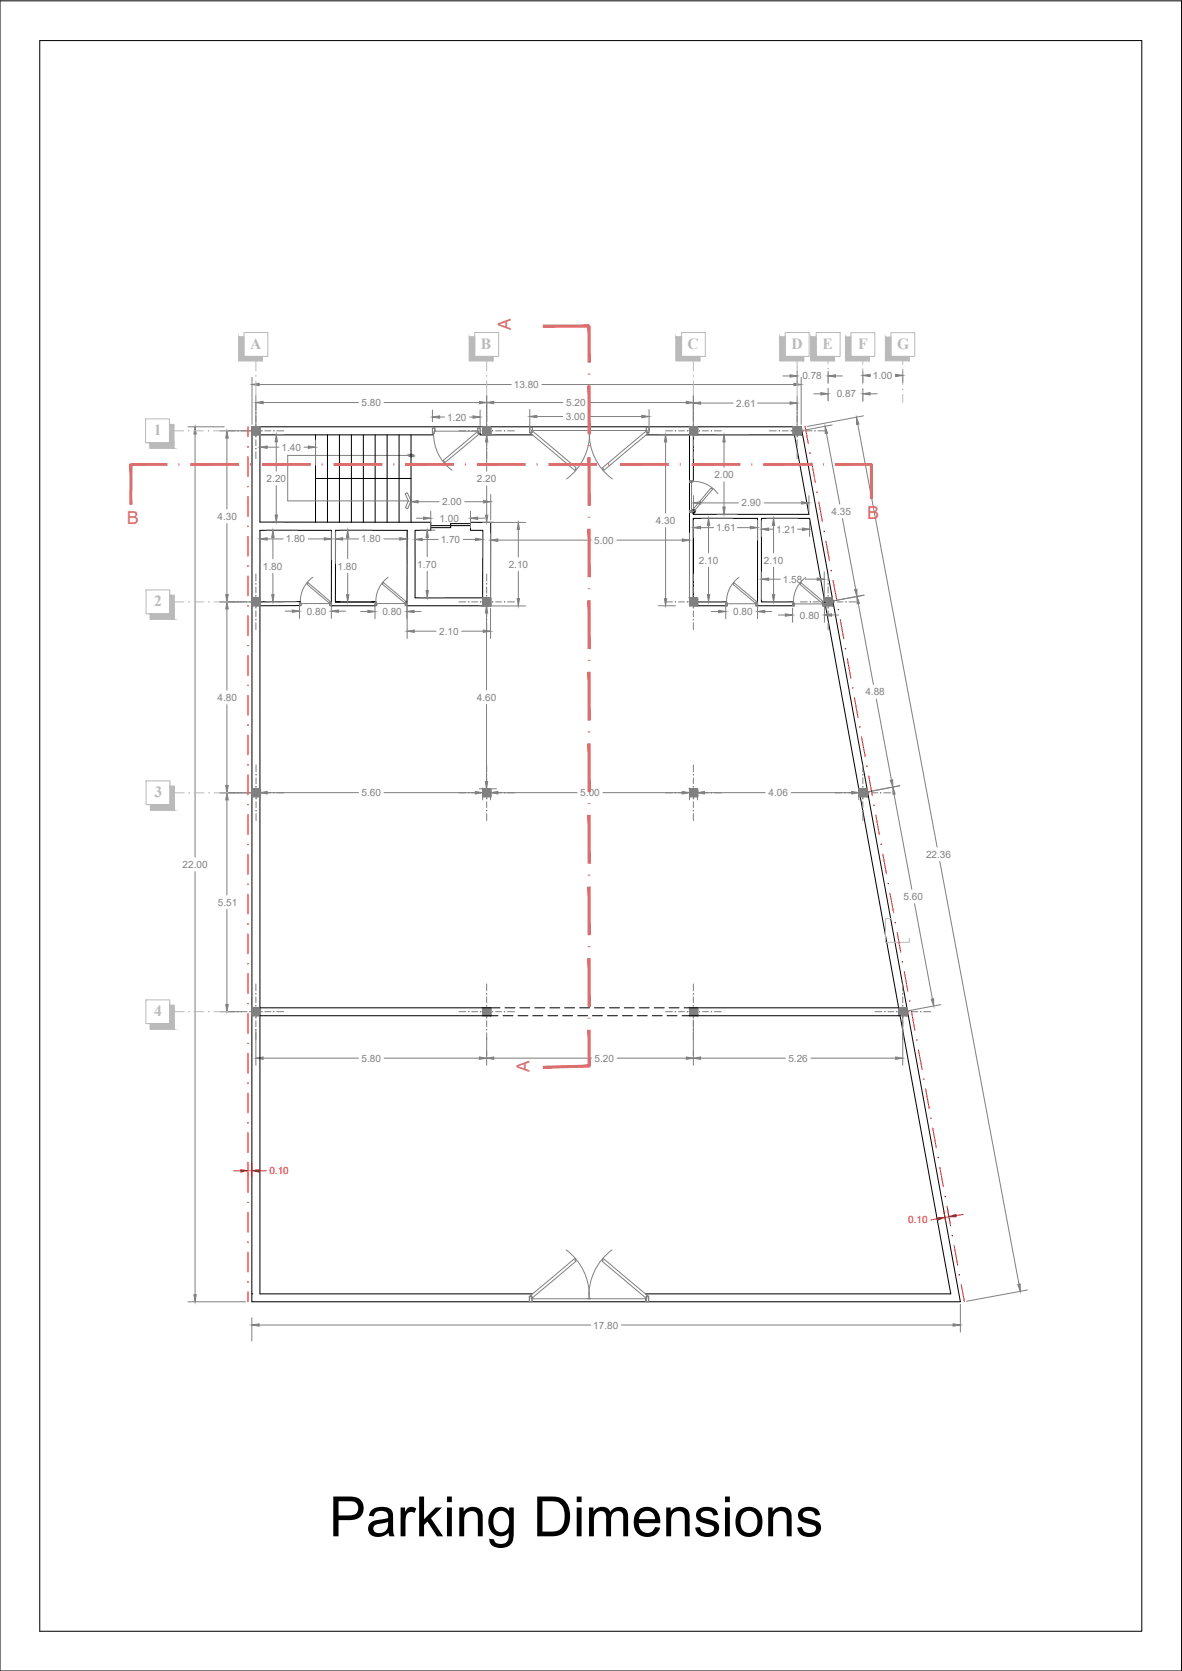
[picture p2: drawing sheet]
<svg xmlns="http://www.w3.org/2000/svg" width="297mm" height="420mm" viewBox="0 0 297 420" stroke-linecap="round" stroke-linejoin="round" font-family="sans-serif">
<defs><g id="words">
<text font-size="14" x="82.7" y="386.3">Parking Dimensions</text>
<g font-size="4.5" fill="#dd6e6e">
<text x="128.4" y="82.9" transform="rotate(-90 128.4 82.9)">A</text>
<text x="31.9" y="131.7">B</text>
<text x="217.9" y="130.5">B</text>
<text x="133.1" y="269.6" transform="rotate(-90 133.1 269.6)">A</text>
</g>
<g font-size="3.9" fill="#bababa">
<text x="62.9" y="87.8">A</text>
<text x="120.9" y="87.8">B</text>
<text x="172.8" y="87.8">C</text>
<text x="198.9" y="87.8">D</text>
<text x="206.7" y="87.8">E</text>
<text x="215.7" y="87.8">F</text>
<text x="225.4" y="87.8">G</text>
<text x="38.7" y="109.5">1</text>
<text x="38.8" y="152.4">2</text>
<text x="38.8" y="200.4">3</text>
<text x="38.8" y="255.5">4</text>
</g>
<g font-size="2.5" fill="#808080">
<text x="201.6" y="95.4">0.78</text>
<text x="219.4" y="95.3">1.00</text>
<text x="129.1" y="97.5">13.80</text>
<text x="210.3" y="99.9">0.87</text>
<text x="90.8" y="102.1">5.80</text>
<text x="112.4" y="105.7">1.20</text>
<text x="142.2" y="105.6">3.00</text>
<text x="142.3" y="102.1">5.20</text>
<text x="185" y="102.2">2.61</text>
<text x="70.7" y="113.3">1.40</text>
<text x="67" y="121.2">2.20</text>
<text x="119.8" y="121.2">2.20</text>
<text x="179.5" y="120.2">2.00</text>
<text x="54.7" y="130.7">4.30</text>
<text x="110.4" y="131.2">1.00</text>
<text x="111.1" y="127">2.00</text>
<text x="164.8" y="131.7">4.30</text>
<text x="186.4" y="127.3">2.90</text>
<text x="209" y="129.5">4.35</text>
<text x="71.8" y="136.4">1.80</text>
<text x="90.8" y="136.4">1.80</text>
<text x="110.7" y="136.5">1.70</text>
<text x="149.4" y="136.7">5.00</text>
<text x="180" y="133.5">1.61</text>
<text x="195.1" y="134">1.21</text>
<text x="66.1" y="143.2">1.80</text>
<text x="84.8" y="143.2">1.80</text>
<text x="104.9" y="142.7">1.70</text>
<text x="127.8" y="142.7">2.10</text>
<text x="175.6" y="141.7">2.10</text>
<text x="192" y="141.7">2.10</text>
<text x="196.7" y="146.5">1.58</text>
<text x="77.1" y="154.6">0.80</text>
<text x="96.1" y="154.6">0.80</text>
<text x="184.2" y="154.6">0.80</text>
<text x="201" y="155.5">0.80</text>
<text x="110.4" y="159.6">2.10</text>
<text x="54.7" y="176.2">4.80</text>
<text x="119.8" y="176.2">4.60</text>
<text x="217.5" y="174.8">4.88</text>
<text x="90.8" y="200.2">5.60</text>
<text x="145.8" y="200.2">5.00</text>
<text x="193.1" y="200.2">4.06</text>
<text x="232.7" y="215.7">22.36</text>
<text x="45.9" y="218.2">22.00</text>
<text x="54.8" y="227.8">5.51</text>
<text x="227.1" y="226.3">5.60</text>
<text x="90.8" y="267">5.80</text>
<text x="149.4" y="267">5.20</text>
<text x="198.1" y="267">5.26</text>
<text x="149.1" y="334.1">17.80</text>
</g>
<g font-size="2.5" fill="#f00">
<text x="67.7" y="295.3">0.10</text>
<text x="228.3" y="307.6">0.10</text>
</g>
</g></defs>
<!-- layer: 0 -->
<g fill="none" stroke="#000" stroke-width=".25">
<path d="M0 .2h296.9v420h-296.9zM10 10.2h276.9v400h-276.9zM63.3 107.3h138l40 220h-178zM79.3 109.3v22M82.3 109.3v22M85.3 109.3v22M88.3 109.3v22M91.3 109.3v22M94.3 109.3v22M97.3 109.3v22M100.3 109.3v22M103.3 109.3v22"/>
<path d="M109 109.3h-43.7v22h42.9v2.1h-3.9v16.9h17v-16.9h-3.1v-2.1l5.1 .1v20.9h-21M120.6 109v.3h13.2M162.4 109.3h10.9v43M174.2 109.3v11.8M174.3 109.3h25.3l3.7 20h-29.1v-.4M79.3 120.3h24M108.2 132.2h10M118.2 131.7h-5v1h-5M174.2 130.3h16.2v22M65.3 151.3v-17.9h18v18M75.3 152.3h-10v173h68.6M75.4 151.3h-10.1"/>
<path d="M83.3 152.3h.1M83.3 152.3h10.9M84.3 151.3h10.1zM84.3 151.3v-17.9h18.1l-.2 18M94.2 152.3h.1M102.1 151.3h.2M121.3 152.3v.1M174.2 152.3v-22v22M174.2 151.3h8.3M174.2 152.3h8.6M189.9 152.3h9.7M199.3 151.3h-8v-21h12.2l35.4 195h-76.7"/>
<path d="M206.8 152.3h.7M207.2 151.4h.1M65.3 255.4h59.8M65.3 253.4h60.3M126.4 255.4h2.5M126.9 253.4h2.5M130.2 255.4h2.5M130.6 253.4h2.5M133.9 255.4h2.5M134.4 253.4h2.5M137.7 255.4h2.5M138.2 253.4h2.5"/>
<path d="M141.4 255.4h2.5M141.9 253.4h2.5M145.2 255.4h2.5M145.7 253.4h2.5M148.9 255.4h2.5M149.4 253.4h2.5M152.7 255.4h2.5M153.2 253.4h2.5M156.4 255.4h2.5M156.9 253.4h2.5M160.1 255.4h2.5M160.7 253.4h2.5"/>
<path d="M163.9 255.4h2.5M164.4 253.4h2.5M167.6 255.4h2.5M168.1 253.4h2.5M171.4 255.4h54.8M171.9 253.4h53.9M63.3 325.3h.1M148 325.3h.1"/>
</g>
<!-- layer: Mobleman -->
<g fill="none" stroke="#808080" stroke-width=".25">
<path d="M108.7 107.7h.6l-.2 1.3h-.4zM109 109a11.2 11.2 0 0 0 4.6 9.2M109.3 108.4h-.2v.6h-.4v-1.4h.6v.8h10.7M111.5 116.4l.3-.2-.4-.4 8.4-7.1 .6 .4-8.8 7.4M120 107.6h.6v1.4h-.4zM120.1 107.7h.5v1.3h-.4zM133.1 107.4h.7l-.2 1.4h-.5zM133.1 107.5h.7l-.2 1.3h-.5zM133.8 108.2h14M144.8 118.2l-.2-.3 .2-.3-10.9-9.1-.3 .5-.3-.1 11.3 9.5M148.1 108.2a14.3 14.3 0 0 0 5.8 12.2M148.1 108.2a14.3 14.3 0 0 1-5.7 12.2"/>
<path d="M148.4 108.2h-.6h.6M148.4 108.2h14M151.4 118.2l.2-.3-.2-.3 10.9-9.1 .3 .5 .3-.1-11.3 9.5M162.4 107.4h.7v1.4h-.5zM162.4 107.5h.7v1.3h-.5zM173.8 121.3l.4-.1v-.3h-.9v.4h.5l.4-.1v-.3h-.9v.4h.5v7.3h.4v.3h-.9v-.5h.5h-.5v.5h.9v-.3l-.4-.2M174.2 121a7.5 7.5 0 0 1 6.2 3.1M179.1 122.8l-.1 .1-.3-.2-4.8 5.6 .3 .4 5-5.8M75.3 151.4h.3v.9h-.3zM75.7 151.8l-.1-.4h-.3v.9h.4v-.5h7.1M77.3 146.4l5.8 4.9-.4 .3-5.6-4.7 .2-.3-.1-.1M78.6 145.2a7.5 7.5 0 0 0-3.1 6.2"/>
<path d="M82.9 151.4h.4v.9h-.5zM94.3 151.4h.2l.2 .9h-.4zM94.7 151.8l-.1-.4h-.4v.9h.5v-.5h7.1M96.2 146.4l5.9 5-.4 .2-5.6-4.7 .2-.3-.1-.2M97.5 145.2a7.5 7.5 0 0 0-3.1 6.2M101.9 151.4h.3v.9h-.4zM182.4 151.4h.3l.1 .9h-.4zM182.8 151.8l-.1-.4h-.3v.9h.4v-.5h7.1M184.4 146.4l5.8 5-.4 .2-2.8-2.3-2.8-2.4 .2-.3-.1-.1M185.7 145.2a7.5 7.5 0 0 0-3.1 6.2M190 151.4h.4v.9h-.5zM190.1 151.4h.2v.9h-.4z"/>
<path d="M199.6 151.8l-.1-.3h-.3v.8h.4l-.1-.9h-.3v1h.4v-.6h7.2v-.4h.4v1h-.4v-.6v.5h.3v-.8h-.2l-.1 .3M201.2 146.4l5.9 5-.2-.1-.3 .4-5.6-4.8 .3-.3-.2-.1M202.5 145.2a7.5 7.5 0 0 0-3.1 6.2M142.3 314.3a14.3 14.3 0 0 1 5.8 12.2M144.5 316.4l-11.3 9.4h.3l.4 .5 10.8-9.2-.2-.3 .2-.2M151.6 316.4l11.2 9.4h-.2l-.4 .5-10.9-9.2 .3-.3-.3-.2M153.8 314.3a14.3 14.3 0 0 0-5.8 12.2M133 325.9h.5l.2 1.4h-.7zM133.1 326h.4l.2 1.3h-.6zM133.7 326.6h14M147.7 326.6h.6h-.6M148.3 326.6h14"/>
<path d="M162.5 325.9h.5v1.4h-.7v-.7v.7h.7v-1.3h-.5v.6h-.2h.2z"/>
</g>
<!-- layer: Pele -->
<g fill="none" stroke="#808080" stroke-width=".25">
<path d="M103.2 114.5h-30.9v11.4h30.3M101.8 124.2l.6-.3 .9 2-.9 2-.5-.2 .7-1.8z"/>
<circle cx="103.4" cy="114.5" r=".28"/>
</g>
<!-- layer: 0 -->
<circle cx="174.2" cy="128.6" r=".47" fill="#000" stroke="#000" stroke-width=".25"/>
<!-- layer: Sotoon -->
<g fill="none" stroke="#808080" stroke-width=".25">
<path d="M57.3 108.3h1.8M60.6 108.3h1.5M63.3 107.3h2v2h-2zM63.3 109h.1M63.3 108.5h.1M63.3 108.1h.1M63.3 107.7h.1M63.5 109.2h.1M63.5 108.8h.1M63.5 107.9h.1M63.5 107.4h.1M63.5 109h.1"/>
<path d="M63.5 108.5h.1M63.5 108.1h.1M63.5 107.7h.1M63.6 108.3h1.5M63.7 109.2h.1M63.7 108.8h.1M63.7 107.9h.1M63.7 107.4h.1M63.8 109h.1M63.8 108.5h.1M63.8 108.1h.1M63.8 107.7h.1"/>
<path d="M63.9 109.2h.1M63.9 108.8h.1M63.9 107.9h.1M63.9 107.4h.1M64 109h.1M64 108.5h.1M64 108.1h.1M64 107.7h.1M64.1 109.2h.1M64.1 108.8h.1M64.1 107.9h.1M64.1 107.4h.1"/>
<path d="M64.2 109h.1M64.2 108.5h.1M64.2 108.1h.1M64.2 107.7h.1M64.3 109.2h.1M64.3 108.8h.1M64.3 107.9h.1M64.3 107.4h.1M64.3 101.3v1.8M64.3 104.6v1.5M64.3 107.6v1.5M64.3 110.6v1.5"/>
<path d="M64.3 113.6v1.7M64.4 109h.1M64.4 108.5h.1M64.4 108.1h.1M64.4 107.7h.1M64.5 109.2h.1M64.5 108.8h.1M64.5 107.9h.1M64.5 107.4h.1M64.6 109h.1M64.6 108.5h.1M64.6 108.1h.1"/>
<path d="M64.6 107.7h.1M64.8 109.2h.1M64.8 108.8h.1M64.8 107.9h.1M64.8 107.4h.1M64.9 109h.1M64.9 108.5h.1M64.9 108.1h.1M64.9 107.7h.1M65 109.2h.1M65 108.8h.1M65 107.9h.1"/>
<path d="M65 107.4h.1M65.1 109h.1M65.1 108.5h.1M65.1 108.1h.1M65.1 107.7h.1M65.2 109.2h.1M65.2 108.8h.1M65.2 107.9h.1M65.2 107.4h.1M65.3 109h.1M65.3 108.5h.1M65.3 108.1h.1"/>
<path d="M65.3 107.7h.1M66.5 108.3h1.6M69.6 108.3h1.7M115.3 108.3h1.8M118.5 108.3h1.6M121.3 107.3h2v2h-2zM121.3 109h.1M121.3 108.5h.1M121.3 108.1h.1M121.3 107.7h.1M121.4 109.2h.1M121.4 108.8h.1"/>
<path d="M121.4 107.9h.1M121.4 107.4h.1M121.5 109h.1M121.5 108.5h.1M121.5 108.1h.1M121.5 107.7h.1M121.5 108.3h1.6M121.6 109.2h.1M121.6 108.8h.1M121.6 107.9h.1M121.6 107.4h.1M121.8 109h.1"/>
<path d="M121.8 108.5h.1M121.8 108.1h.1M121.8 107.7h.1M121.9 109.2h.1M121.9 108.8h.1M121.9 107.9h.1M121.9 107.4h.1M122 109h.1M122 108.5h.1M122 108.1h.1M122 107.7h.1M122.1 109.2h.1"/>
<path d="M122.1 108.8h.1M122.1 107.9h.1M122.1 107.4h.1M122.2 109h.1M122.2 108.5h.1M122.2 108.1h.1M122.2 107.7h.1M122.3 109.2h.1M122.3 108.8h.1M122.3 107.9h.1M122.3 107.4h.1M122.3 101.3v1.8"/>
<path d="M122.3 104.6v1.5M122.3 107.6v1.5M122.3 110.6v1.5M122.3 113.6v1.7M122.4 109h.1M122.4 108.5h.1M122.4 108.1h.1M122.4 107.7h.1M122.5 109.2h.1M122.5 108.8h.1M122.5 107.9h.1M122.5 107.4h.1"/>
<path d="M122.6 109h.1M122.6 108.5h.1M122.6 108.1h.1M122.6 107.7h.1M122.7 109.2h.1M122.7 108.8h.1M122.7 107.9h.1M122.7 107.4h.1M122.9 109h.1M122.9 108.5h.1M122.9 108.1h.1M122.9 107.7h.1"/>
<path d="M122.9 109.2h.1M122.9 108.8h.1M122.9 107.9h.1M122.9 107.4h.1M123.1 109h.1M123.1 108.5h.1M123.1 108.1h.1M123.1 107.7h.1M123.2 109.2h.1M123.2 108.8h.1M123.2 107.9h.1M123.2 107.4h.1"/>
<path d="M123.3 109h.1M123.3 108.5h.1M123.3 108.1h.1M123.3 107.7h.1M124.5 108.3h1.5M127.6 108.3h1.7M167.3 108.3h1.7M170.5 108.3h1.5M173.3 107.3h2v2h-2zM173.3 109h.1M173.3 108.5h.1M173.3 108.1h.1"/>
<path d="M173.3 107.7h.1M173.4 109.2h.1M173.4 108.8h.1M173.4 107.9h.1M173.4 107.4h.1M173.5 109h.1M173.5 108.5h.1M173.5 108.1h.1M173.5 107.7h.1M173.5 108.3h1.5M173.6 109.2h.1M173.6 108.8h.1"/>
<path d="M173.6 107.9h.1M173.6 107.4h.1M173.7 109h.1M173.7 108.5h.1M173.7 108.1h.1M173.7 107.7h.1M173.8 109.2h.1M173.8 108.8h.1M173.8 107.9h.1M173.8 107.4h.1M173.9 109h.1M173.9 108.5h.1"/>
<path d="M173.9 108.1h.1M173.9 107.7h.1M174 109.2h.1M174 108.8h.1M174 107.9h.1M174 107.4h.1M174.2 109h.1M174.2 108.5h.1M174.2 108.1h.1M174.2 107.7h.1M174.2 109.2h.1M174.2 108.8h.1"/>
<path d="M174.2 107.9h.1M174.2 107.4h.1M174.2 101.3v1.8M174.2 104.6v1.5M174.2 107.6v1.5M174.2 110.6v1.5M174.2 113.6v1.7M174.4 109h.1M174.4 108.5h.1M174.4 108.1h.1M174.4 107.7h.1M174.5 109.2h.1"/>
<path d="M174.5 108.8h.1M174.5 107.9h.1M174.5 107.4h.1M174.6 109h.1M174.6 108.5h.1M174.6 108.1h.1M174.6 107.7h.1M174.7 109.2h.1M174.7 108.8h.1M174.7 107.9h.1M174.7 107.4h.1M174.8 109h.1"/>
<path d="M174.8 108.5h.1M174.8 108.1h.1M174.8 107.7h.1M174.9 109.2h.1M174.9 108.8h.1M174.9 107.9h.1M174.9 107.4h.1M175 109h.1M175 108.5h.1M175 108.1h.1M175 107.7h.1M175.1 109.2h.1"/>
<path d="M175.1 108.8h.1M175.1 107.9h.1M175.1 107.4h.1M175.3 109h.1M175.3 108.5h.1M175.3 108.1h.1M175.3 107.7h.1M176.5 108.3h1.5M179.5 108.3h1.8M193.3 108.3h1.8M196.6 108.3h1.5M199.3 107.3h2v2h-2z"/>
<path d="M199.3 109h.1M199.3 108.5h.1M199.3 108.1h.1M199.3 107.7h.1M199.4 109.2h.1M199.4 108.8h.1M199.4 107.9h.1M199.4 107.4h.1M199.6 109h.1M199.6 108.5h.1M199.6 108.1h.1M199.6 107.7h.1"/>
<path d="M199.6 108.3h1.5M199.7 109.2h.1M199.7 108.8h.1M199.7 107.9h.1M199.7 107.4h.1M199.8 109h.1M199.8 108.5h.1M199.8 108.1h.1M199.8 107.7h.1M199.9 109.2h.1M199.9 108.8h.1M199.9 107.9h.1"/>
<path d="M199.9 107.4h.1M200 109h.1M200 108.5h.1M200 108.1h.1M200 107.7h.1M200.1 109.2h.1M200.1 108.8h.1M200.1 107.9h.1M200.1 107.4h.1M200.2 109h.1M200.2 108.5h.1M200.2 108.1h.1"/>
<path d="M200.2 107.7h.1M200.3 109.2h.1M200.3 108.8h.1M200.3 107.9h.1M200.3 107.4h.1M200.3 101.3v1.8M200.3 104.6v1.5M200.3 107.6v1.5M200.3 110.6v1.5M200.3 113.6v1.7M200.4 109h.1M200.4 108.5h.1"/>
<path d="M200.4 108.1h.1M200.4 107.7h.1M200.5 109.2h.1M200.5 108.8h.1M200.5 107.9h.1M200.5 107.4h.1M200.7 109h.1M200.7 108.5h.1M200.7 108.1h.1M200.7 107.7h.1M200.7 109.2h.1M200.7 108.8h.1"/>
<path d="M200.7 107.9h.1M200.7 107.4h.1M200.9 109h.1M200.9 108.5h.1M200.9 108.1h.1M200.9 107.7h.1M201 109.2h.1M201 108.8h.1M201 107.9h.1M201 107.4h.1M201.1 109h.1M201.1 108.5h.1"/>
<path d="M201.1 108.1h.1M201.1 107.7h.1M201.2 109.2h.1M201.2 108.8h.1M201.2 107.9h.1M201.2 107.4h.1M201.3 109h.1M201.3 108.5h.1M201.3 108.1h.1M201.3 107.7h.1M202.6 108.3h1.5M205.6 108.3h1.7"/>
<path d="M57.3 151.3h1.8M60.6 151.3h1.5M63.3 150.3h2v2h-2zM63.3 152h.1M63.3 151.6h.1M63.3 151.1h.1M63.3 150.7h.1M63.5 152.2h.1M63.5 151.8h.1M63.5 150.9h.1M63.5 150.5h.1M63.5 152h.1"/>
<path d="M63.5 151.6h.1M63.5 151.1h.1M63.5 150.7h.1M63.5 151.3h1.6M63.7 152.2h.1M63.7 151.8h.1M63.7 150.9h.1M63.7 150.5h.1M63.8 152h.1M63.8 151.6h.1M63.8 151.1h.1M63.8 150.7h.1"/>
<path d="M63.9 152.2h.1M63.9 151.8h.1M63.9 150.9h.1M63.9 150.5h.1M64 152h.1M64 151.6h.1M64 151.1h.1M64 150.7h.1M64.1 152.2h.1M64.1 151.8h.1M64.1 150.9h.1M64.1 150.5h.1"/>
<path d="M64.2 152h.1M64.2 151.6h.1M64.2 151.1h.1M64.2 150.7h.1M64.3 152.2h.1M64.3 151.8h.1M64.3 150.9h.1M64.3 150.5h.1M64.3 144.3v1.8M64.3 147.6v1.5M64.3 150.6v1.5M64.3 153.6v1.5"/>
<path d="M64.3 156.6v1.7M64.4 152h.1M64.4 151.6h.1M64.4 151.1h.1M64.4 150.7h.1M64.5 152.2h.1M64.5 151.8h.1M64.5 150.9h.1M64.5 150.5h.1M64.6 152h.1M64.6 151.6h.1M64.6 151.1h.1"/>
<path d="M64.6 150.7h.1M64.8 152.2h.1M64.8 151.8h.1M64.8 150.9h.1M64.8 150.5h.1M64.9 152h.1M64.9 151.6h.1M64.9 151.1h.1M64.9 150.7h.1M65 152.2h.1M65 151.8h.1M65 150.9h.1"/>
<path d="M65 150.5h.1M65.1 152h.1M65.1 151.6h.1M65.1 151.1h.1M65.1 150.7h.1M65.2 152.2h.1M65.2 151.8h.1M65.2 150.9h.1M65.2 150.5h.1M65.3 152h.1M65.3 151.6h.1M65.3 151.1h.1"/>
<path d="M65.3 150.7h.1M66.5 151.3h1.6M69.6 151.3h1.7M115.3 151.3h1.8M118.5 151.3h1.6M121.3 150.3h2v2h-2zM121.3 152h.1M121.3 151.6h.1M121.3 151.1h.1M121.3 150.7h.1M121.4 152.2h.1M121.4 151.8h.1"/>
<path d="M121.4 150.9h.1M121.4 150.5h.1M121.5 152h.1M121.5 151.6h.1M121.5 151.1h.1M121.5 150.7h.1M121.5 151.3h1.6M121.6 152.2h.1M121.6 151.8h.1M121.6 150.9h.1M121.6 150.5h.1M121.8 152h.1"/>
<path d="M121.8 151.6h.1M121.8 151.1h.1M121.8 150.7h.1M121.9 152.2h.1M121.9 151.8h.1M121.9 150.9h.1M121.9 150.5h.1M122 152h.1M122 151.6h.1M122 151.1h.1M122 150.7h.1M122.1 152.2h.1"/>
<path d="M122.1 151.8h.1M122.1 150.9h.1M122.1 150.5h.1M122.2 152h.1M122.2 151.6h.1M122.2 151.1h.1M122.2 150.7h.1M122.3 152.2h.1M122.3 151.8h.1M122.3 150.9h.1M122.3 150.5h.1M122.3 144.3v1.8"/>
<path d="M122.3 147.6v1.5M122.3 150.6v1.5M122.3 153.6v1.5M122.3 156.6v1.7M122.4 152h.1M122.4 151.6h.1M122.4 151.1h.1M122.4 150.7h.1M122.5 152.2h.1M122.5 151.8h.1M122.5 150.9h.1M122.5 150.5h.1"/>
<path d="M122.6 152h.1M122.6 151.6h.1M122.6 151.1h.1M122.6 150.7h.1M122.7 152.2h.1M122.7 151.8h.1M122.7 150.9h.1M122.7 150.5h.1M122.9 152h.1M122.9 151.6h.1M122.9 151.1h.1M122.9 150.7h.1"/>
<path d="M122.9 152.2h.1M122.9 151.8h.1M122.9 150.9h.1M122.9 150.5h.1M123.1 152h.1M123.1 151.6h.1M123.1 151.1h.1M123.1 150.7h.1M123.2 152.2h.1M123.2 151.8h.1M123.2 150.9h.1M123.2 150.5h.1"/>
<path d="M123.3 152h.1M123.3 151.6h.1M123.3 151.1h.1M123.3 150.7h.1M124.5 151.3h1.5M127.6 151.3h1.7M167.3 151.3h1.7M170.5 151.3h1.5M173.3 150.3h2v2h-2zM173.3 152h.1M173.3 151.6h.1M173.3 151.1h.1"/>
<path d="M173.3 150.7h.1M173.4 152.2h.1M173.4 151.8h.1M173.4 150.9h.1M173.4 150.5h.1M173.5 152h.1M173.5 151.6h.1M173.5 151.1h.1M173.5 150.7h.1M173.5 151.3h1.5M173.6 152.2h.1M173.6 151.8h.1"/>
<path d="M173.6 150.9h.1M173.6 150.5h.1M173.7 152h.1M173.7 151.6h.1M173.7 151.1h.1M173.7 150.7h.1M173.8 152.2h.1M173.8 151.8h.1M173.8 150.9h.1M173.8 150.5h.1M173.9 152h.1M173.9 151.6h.1"/>
<path d="M173.9 151.1h.1M173.9 150.7h.1M174 152.2h.1M174 151.8h.1M174 150.9h.1M174 150.5h.1M174.2 152h.1M174.2 151.6h.1M174.2 151.1h.1M174.2 150.7h.1M174.2 152.2h.1M174.2 151.8h.1"/>
<path d="M174.2 150.9h.1M174.2 150.5h.1M174.2 144.3v1.8M174.2 147.6v1.5M174.2 150.6v1.5M174.2 153.6v1.5M174.2 156.6v1.7M174.4 152h.1M174.4 151.6h.1M174.4 151.1h.1M174.4 150.7h.1M174.5 152.2h.1"/>
<path d="M174.5 151.8h.1M174.5 150.9h.1M174.5 150.5h.1M174.6 152h.1M174.6 151.6h.1M174.6 151.1h.1M174.6 150.7h.1M174.7 152.2h.1M174.7 151.8h.1M174.7 150.9h.1M174.7 150.5h.1M174.8 152h.1"/>
<path d="M174.8 151.6h.1M174.8 151.1h.1M174.8 150.7h.1M174.9 152.2h.1M174.9 151.8h.1M174.9 150.9h.1M174.9 150.5h.1M175 152h.1M175 151.6h.1M175 151.1h.1M175 150.7h.1M175.1 152.2h.1"/>
<path d="M175.1 151.8h.1M175.1 150.9h.1M175.1 150.5h.1M175.3 152h.1M175.3 151.6h.1M175.3 151.1h.1M175.3 150.7h.1M176.5 151.3h1.5M179.5 151.3h1.8M201.1 151.3h1.8M204.3 151.3h1.6M207.1 150.3h2v2h-2z"/>
<path d="M207.1 152h.1M207.1 151.6h.1M207.1 151.1h.1M207.1 150.7h.1M207.2 152.2h.1M207.2 151.8h.1M207.2 150.9h.1M207.2 150.5h.1M207.3 152h.1M207.3 151.6h.1M207.3 151.1h.1M207.3 150.7h.1"/>
<path d="M207.3 151.3h1.6M207.5 152.2h.1M207.5 151.8h.1M207.5 150.9h.1M207.5 150.5h.1M207.6 152h.1M207.6 151.6h.1M207.6 151.1h.1M207.6 150.7h.1M207.7 152.2h.1M207.7 151.8h.1M207.7 150.9h.1"/>
<path d="M207.7 150.5h.1M207.8 152h.1M207.8 151.6h.1M207.8 151.1h.1M207.8 150.7h.1M207.9 152.2h.1M207.9 151.8h.1M207.9 150.9h.1M207.9 150.5h.1M208 152h.1M208 151.6h.1M208 151.1h.1"/>
<path d="M208 150.7h.1M208.1 152.2h.1M208.1 151.8h.1M208.1 150.9h.1M208.1 150.5h.1M208.1 144.3v1.8M208.1 147.6v1.5M208.1 150.6v1.5M208.1 153.6v1.5M208.1 156.6v1.7M208.2 152h.1M208.2 151.6h.1"/>
<path d="M208.2 151.1h.1M208.2 150.7h.1M208.3 152.2h.1M208.3 151.8h.1M208.3 150.9h.1M208.3 150.5h.1M208.4 152h.1M208.4 151.6h.1M208.4 151.1h.1M208.4 150.7h.1M208.5 152.2h.1M208.5 151.8h.1"/>
<path d="M208.5 150.9h.1M208.5 150.5h.1M208.7 152h.1M208.7 151.6h.1M208.7 151.1h.1M208.7 150.7h.1M208.8 152.2h.1M208.8 151.8h.1M208.8 150.9h.1M208.8 150.5h.1M208.9 152h.1M208.9 151.6h.1"/>
<path d="M208.9 151.1h.1M208.9 150.7h.1M209 152.2h.1M209 151.8h.1M209 150.9h.1M209 150.5h.1M209.1 152h.1M209.1 151.6h.1M209.1 151.1h.1M209.1 150.7h.1M210.4 151.3h1.5M213.4 151.3h1.7"/>
<path d="M57.3 199.3h1.8M60.6 199.3h1.5M63.3 198.3h2v2h-2zM63.3 200h.1M63.3 199.6h.1M63.3 199.1h.1M63.3 198.7h.1M63.5 199.8h.1M63.5 198.9h.1M63.5 198.5h.1M63.6 200h.1M63.6 199.6h.1"/>
<path d="M63.6 199.1h.1M63.6 198.7h.1M63.6 199.3h1.5M63.7 199.8h.1M63.7 198.9h.1M63.7 198.5h.1M63.8 200h.1M63.8 199.6h.1M63.8 199.1h.1M63.8 198.7h.1M63.9 199.8h.1M63.9 198.9h.1"/>
<path d="M63.9 198.5h.1M64 200h.1M64 199.6h.1M64 199.1h.1M64 198.7h.1M64.1 199.8h.1M64.1 198.9h.1M64.1 198.5h.1M64.2 200h.1M64.2 199.6h.1M64.2 199.1h.1M64.2 198.7h.1"/>
<path d="M64.3 199.8h.1M64.3 198.9h.1M64.3 198.5h.1M64.3 192.3v1.8M64.3 195.6v1.5M64.3 198.6v1.5M64.4 200h.1M64.4 199.6h.1M64.4 199.1h.1M64.4 198.7h.1M64.6 199.8h.1M64.6 198.9h.1"/>
<path d="M64.6 198.5h.1M64.6 200h.1M64.6 199.6h.1M64.6 199.1h.1M64.6 198.7h.1M64.8 199.8h.1M64.8 198.9h.1M64.8 198.5h.1M64.9 200h.1M64.9 199.6h.1M64.9 199.1h.1M64.9 198.7h.1"/>
<path d="M65 199.8h.1M65 198.9h.1M65 198.5h.1M65.1 200h.1M65.1 199.6h.1M65.1 199.1h.1M65.1 198.7h.1M65.2 199.8h.1M65.2 198.9h.1M65.2 198.5h.1M65.3 200h.1M65.3 199.6h.1"/>
<path d="M65.3 199.1h.1M65.3 198.7h.1M66.6 199.3h1.5M69.6 199.3h1.7M115.3 199.3h1.8M118.5 199.3h1.6M121.3 198.3h2v2h-2zM121.3 200h.1M121.3 199.6h.1M121.3 199.1h.1M121.3 198.7h.1M121.4 199.8h.1"/>
<path d="M121.4 198.9h.1M121.4 198.5h.1M121.5 200h.1M121.5 199.6h.1M121.5 199.1h.1M121.5 198.7h.1M121.5 199.3h1.6M121.6 199.8h.1M121.6 198.9h.1M121.6 198.5h.1M121.8 200h.1M121.8 199.6h.1"/>
<path d="M121.8 199.1h.1M121.8 198.7h.1M121.9 199.8h.1M121.9 198.9h.1M121.9 198.5h.1M122 200h.1M122 199.6h.1M122 199.1h.1M122 198.7h.1M122.1 199.8h.1M122.1 198.9h.1M122.1 198.5h.1"/>
<path d="M122.2 200h.1M122.2 199.6h.1M122.2 199.1h.1M122.2 198.7h.1M122.3 199.8h.1M122.3 198.9h.1M122.3 198.5h.1M122.3 192.3v1.8M122.3 195.6v1.5M122.3 198.6v1.5M122.4 200h.1M122.4 199.6h.1"/>
<path d="M122.4 199.1h.1M122.4 198.7h.1M122.5 199.8h.1M122.5 198.9h.1M122.5 198.5h.1M122.6 200h.1M122.6 199.6h.1M122.6 199.1h.1M122.6 198.7h.1M122.7 199.8h.1M122.7 198.9h.1M122.7 198.5h.1"/>
<path d="M122.9 200h.1M122.9 199.6h.1M122.9 199.1h.1M122.9 198.7h.1M122.9 199.8h.1M122.9 198.9h.1M122.9 198.5h.1M123.1 200h.1M123.1 199.6h.1M123.1 199.1h.1M123.1 198.7h.1M123.2 199.8h.1"/>
<path d="M123.2 198.9h.1M123.2 198.5h.1M123.3 200h.1M123.3 199.6h.1M123.3 199.1h.1M123.3 198.7h.1M124.5 199.3h1.5M127.6 199.3h1.7M167.3 199.3h1.7M170.5 199.3h1.5M173.3 198.3h2v2h-2zM173.3 200h.1"/>
<path d="M173.3 199.6h.1M173.3 199.1h.1M173.3 198.7h.1M173.4 199.8h.1M173.4 198.9h.1M173.4 198.5h.1M173.5 200h.1M173.5 199.6h.1M173.5 199.1h.1M173.5 198.7h.1M173.5 199.3h1.5M173.6 199.8h.1"/>
<path d="M173.6 198.9h.1M173.6 198.5h.1M173.7 200h.1M173.7 199.6h.1M173.7 199.1h.1M173.7 198.7h.1M173.8 199.8h.1M173.8 198.9h.1M173.8 198.5h.1M173.9 200h.1M173.9 199.6h.1M173.9 199.1h.1"/>
<path d="M173.9 198.7h.1M174 199.8h.1M174 198.9h.1M174 198.5h.1M174.2 200h.1M174.2 199.6h.1M174.2 199.1h.1M174.2 198.7h.1M174.2 199.8h.1M174.2 198.9h.1M174.2 198.5h.1M174.2 192.3v1.8"/>
<path d="M174.2 195.6v1.5M174.2 198.6v1.5M174.4 200h.1M174.4 199.6h.1M174.4 199.1h.1M174.4 198.7h.1M174.5 199.8h.1M174.5 198.9h.1M174.5 198.5h.1M174.6 200h.1M174.6 199.6h.1M174.6 199.1h.1"/>
<path d="M174.6 198.7h.1M174.7 199.8h.1M174.7 198.9h.1M174.7 198.5h.1M174.8 200h.1M174.8 199.6h.1M174.8 199.1h.1M174.8 198.7h.1M174.9 199.8h.1M174.9 198.9h.1M174.9 198.5h.1M175 200h.1"/>
<path d="M175 199.6h.1M175 199.1h.1M175 198.7h.1M175.1 199.8h.1M175.1 198.9h.1M175.1 198.5h.1M175.3 200h.1M175.3 199.6h.1M175.3 199.1h.1M175.3 198.7h.1M176.5 199.3h1.5M179.5 199.3h1.8"/>
<path d="M209.8 199.3h1.8M213.1 199.3h1.5M215.9 198.3h1.9v2h-1.9zM215.9 200h.1M215.9 199.6h.1M215.9 199.1h.1M215.9 198.7h.1M215.9 199.8h.1M215.9 198.9h.1M215.9 198.5h.1M216.1 200h.1M216.1 199.6h.1"/>
<path d="M216.1 199.1h.1M216.1 198.7h.1M216.1 199.3h1.5M216.2 199.8h.1M216.2 198.9h.1M216.2 198.5h.1M216.3 200h.1M216.3 199.6h.1M216.3 199.1h.1M216.3 198.7h.1M216.4 199.8h.1M216.4 198.9h.1"/>
<path d="M216.4 198.5h.1M216.5 200h.1M216.5 199.6h.1M216.5 199.1h.1M216.5 198.7h.1M216.6 199.8h.1M216.6 198.9h.1M216.6 198.5h.1M216.7 200h.1M216.7 199.6h.1M216.7 199.1h.1M216.7 198.7h.1"/>
<path d="M216.8 199.8h.1M216.8 198.9h.1M216.8 198.5h.1M216.8 192.3v1.8M216.8 195.6v1.5M216.8 198.6v1.5M217 200h.1M217 199.6h.1M217 199.1h.1M217 198.7h.1M217 199.8h.1M217 198.9h.1"/>
<path d="M217 198.5h.1M217.2 200h.1M217.2 199.6h.1M217.2 199.1h.1M217.2 198.7h.1M217.3 199.8h.1M217.3 198.9h.1M217.3 198.5h.1M217.4 200h.1M217.4 199.6h.1M217.4 199.1h.1M217.4 198.7h.1"/>
<path d="M217.5 199.8h.1M217.5 198.9h.1M217.5 198.5h.1M217.6 200h.1M217.6 199.6h.1M217.6 199.1h.1M217.6 198.7h.1M217.7 199.8h.1M217.7 198.9h.1M217.7 198.5h.1M217.8 200h.1M217.8 199.6h.1"/>
<path d="M217.8 199.1h.1M217.8 198.7h.1M219.1 199.3h1.5M222.1 199.3h1.7M63.5 200.2h.1M63.7 200.2h.1M63.9 200.2h.1M64.1 200.2h.1M64.3 200.2h.1M64.3 201.6v1.5M64.3 204.6v1.7M64.6 200.2h.1"/>
<path d="M64.8 200.2h.1M65 200.2h.1M65.2 200.2h.1M121.4 200.2h.1M121.6 200.2h.1M121.9 200.2h.1M122.1 200.2h.1M122.3 200.2h.1M122.3 201.6v1.5M122.3 204.6v1.7M122.5 200.2h.1M122.7 200.2h.1"/>
<path d="M122.9 200.2h.1M123.2 200.2h.1M173.4 200.2h.1M173.6 200.2h.1M173.8 200.2h.1M174 200.2h.1M174.2 200.2h.1M174.2 201.6v1.5M174.2 204.6v1.7M174.5 200.2h.1M174.7 200.2h.1M174.9 200.2h.1"/>
<path d="M175.1 200.2h.1M215.9 200.2h.1M216.2 200.2h.1M216.4 200.2h.1M216.6 200.2h.1M216.8 200.2h.1M216.8 201.6v1.5M216.8 204.6v1.7M217 200.2h.1M217.3 200.2h.1M217.5 200.2h.1M217.7 200.2h.1"/>
<path d="M57.3 254.4h1.8M60.6 254.4h1.5M63.3 253.4h2v2h-2zM63.3 255.1h.1M63.3 254.6h.1M63.3 254.2h.1M63.3 253.7h.1M63.4 255.3h.1M63.4 254.8h.1M63.4 254h.1M63.4 253.5h.1M63.5 255.1h.1"/>
<path d="M63.5 254.6h.1M63.5 254.2h.1M63.5 253.7h.1M63.5 254.4h1.6M63.7 255.3h.1M63.7 254.8h.1M63.7 254h.1M63.7 253.5h.1M63.8 255.1h.1M63.8 254.6h.1M63.8 254.2h.1M63.8 253.7h.1"/>
<path d="M63.9 255.3h.1M63.9 254.8h.1M63.9 254h.1M63.9 253.5h.1M64 255.1h.1M64 254.6h.1M64 254.2h.1M64 253.7h.1M64.1 255.3h.1M64.1 254.8h.1M64.1 254h.1M64.1 253.5h.1"/>
<path d="M64.2 255.1h.1M64.2 254.6h.1M64.2 254.2h.1M64.2 253.7h.1M64.3 255.3h.1M64.3 254.8h.1M64.3 254h.1M64.3 253.5h.1M64.3 247.4v1.7M64.3 250.7v1.4M64.3 253.7v1.4M64.3 256.7v1.4"/>
<path d="M64.3 259.7v1.7M64.4 255.1h.1M64.4 254.6h.1M64.4 254.2h.1M64.4 253.7h.1M64.5 255.3h.1M64.5 254.8h.1M64.5 254h.1M64.5 253.5h.1M64.6 255.1h.1M64.6 254.6h.1M64.6 254.2h.1"/>
<path d="M64.6 253.7h.1M64.7 255.3h.1M64.7 254.8h.1M64.7 254h.1M64.7 253.5h.1M64.9 255.1h.1M64.9 254.6h.1M64.9 254.2h.1M64.9 253.7h.1M65 255.3h.1M65 254.8h.1M65 254h.1"/>
<path d="M65 253.5h.1M65.1 255.1h.1M65.1 254.6h.1M65.1 254.2h.1M65.1 253.7h.1M65.2 255.3h.1M65.2 254.8h.1M65.2 254h.1M65.2 253.5h.1M65.3 255.1h.1M65.3 254.6h.1M65.3 254.2h.1"/>
<path d="M65.3 253.7h.1M66.5 254.4h1.6M69.6 254.4h1.7M115.3 254.4h1.8M118.5 254.4h1.6M121.3 253.4h2v2h-2zM121.3 255.1h.1M121.3 254.6h.1M121.3 254.2h.1M121.3 253.7h.1M121.4 255.3h.1M121.4 254.8h.1"/>
<path d="M121.4 254h.1M121.4 253.5h.1M121.5 255.1h.1M121.5 254.6h.1M121.5 254.2h.1M121.5 253.7h.1M121.5 254.4h1.6M121.6 255.3h.1M121.6 254.8h.1M121.6 254h.1M121.6 253.5h.1M121.8 255.1h.1"/>
<path d="M121.8 254.6h.1M121.8 254.2h.1M121.8 253.7h.1M121.9 255.3h.1M121.9 254.8h.1M121.9 254h.1M121.9 253.5h.1M122 255.1h.1M122 254.6h.1M122 254.2h.1M122 253.7h.1M122.1 255.3h.1"/>
<path d="M122.1 254.8h.1M122.1 254h.1M122.1 253.5h.1M122.2 255.1h.1M122.2 254.6h.1M122.2 254.2h.1M122.2 253.7h.1M122.3 255.3h.1M122.3 254.8h.1M122.3 254h.1M122.3 253.5h.1M122.3 247.4v1.7"/>
<path d="M122.3 250.7v1.4M122.3 253.7v1.4M122.3 256.7v1.4M122.3 259.7v1.7M122.4 255.1h.1M122.4 254.6h.1M122.4 254.2h.1M122.4 253.7h.1M122.5 255.3h.1M122.5 254.8h.1M122.5 254h.1M122.5 253.5h.1"/>
<path d="M122.6 255.1h.1M122.6 254.6h.1M122.6 254.2h.1M122.6 253.7h.1M122.7 255.3h.1M122.7 254.8h.1M122.7 254h.1M122.7 253.5h.1M122.9 255.1h.1M122.9 254.6h.1M122.9 254.2h.1M122.9 253.7h.1"/>
<path d="M122.9 255.3h.1M122.9 254.8h.1M122.9 254h.1M122.9 253.5h.1M123.1 255.1h.1M123.1 254.6h.1M123.1 254.2h.1M123.1 253.7h.1M123.2 255.3h.1M123.2 254.8h.1M123.2 254h.1M123.2 253.5h.1"/>
<path d="M123.3 255.1h.1M123.3 254.6h.1M123.3 254.2h.1M123.3 253.7h.1M124.5 254.4h1.5M127.6 254.4h1.7M167.3 254.4h1.7M170.5 254.4h1.5M173.3 253.4h2v2h-2zM173.3 255.1h.1M173.3 254.6h.1M173.3 254.2h.1"/>
<path d="M173.3 253.7h.1M173.4 255.3h.1M173.4 254.8h.1M173.4 254h.1M173.4 253.5h.1M173.5 255.1h.1M173.5 254.6h.1M173.5 254.2h.1M173.5 253.7h.1M173.5 254.4h1.5M173.6 255.3h.1M173.6 254.8h.1"/>
<path d="M173.6 254h.1M173.6 253.5h.1M173.7 255.1h.1M173.7 254.6h.1M173.7 254.2h.1M173.7 253.7h.1M173.8 255.3h.1M173.8 254.8h.1M173.8 254h.1M173.8 253.5h.1M173.9 255.1h.1M173.9 254.6h.1"/>
<path d="M173.9 254.2h.1M173.9 253.7h.1M174 255.3h.1M174 254.8h.1M174 254h.1M174 253.5h.1M174.2 255.1h.1M174.2 254.6h.1M174.2 254.2h.1M174.2 253.7h.1M174.2 255.3h.1M174.2 254.8h.1"/>
<path d="M174.2 254h.1M174.2 253.5h.1M174.2 247.4v1.7M174.2 250.7v1.4M174.2 253.7v1.4M174.2 256.7v1.4M174.2 259.7v1.7M174.4 255.1h.1M174.4 254.6h.1M174.4 254.2h.1M174.4 253.7h.1M174.5 255.3h.1"/>
<path d="M174.5 254.8h.1M174.5 254h.1M174.5 253.5h.1M174.6 255.1h.1M174.6 254.6h.1M174.6 254.2h.1M174.6 253.7h.1M174.7 255.3h.1M174.7 254.8h.1M174.7 254h.1M174.7 253.5h.1M174.8 255.1h.1"/>
<path d="M174.8 254.6h.1M174.8 254.2h.1M174.8 253.7h.1M174.9 255.3h.1M174.9 254.8h.1M174.9 254h.1M174.9 253.5h.1M175 255.1h.1M175 254.6h.1M175 254.2h.1M175 253.7h.1M175.1 255.3h.1"/>
<path d="M175.1 254.8h.1M175.1 254h.1M175.1 253.5h.1M175.3 255.1h.1M175.3 254.6h.1M175.3 254.2h.1M175.3 253.7h.1M176.5 254.4h1.5M179.5 254.4h1.8M219.9 254.4h1.7M223.1 254.4h1.5M225.9 253.4h2v2h-2z"/>
<path d="M225.9 255.1h.1M225.9 254.6h.1M225.9 254.2h.1M225.9 253.7h.1M226 255.3h.1M226 254.8h.1M226 254h.1M226 253.5h.1M226.1 255.1h.1M226.1 254.6h.1M226.1 254.2h.1M226.1 253.7h.1"/>
<path d="M226.1 254.4h1.5M226.2 255.3h.1M226.2 254.8h.1M226.2 254h.1M226.2 253.5h.1M226.4 255.1h.1M226.4 254.6h.1M226.4 254.2h.1M226.4 253.7h.1M226.4 255.3h.1M226.4 254.8h.1M226.4 254h.1"/>
<path d="M226.4 253.5h.1M226.6 255.1h.1M226.6 254.6h.1M226.6 254.2h.1M226.6 253.7h.1M226.7 255.3h.1M226.7 254.8h.1M226.7 254h.1M226.7 253.5h.1M226.8 255.1h.1M226.8 254.6h.1M226.8 254.2h.1"/>
<path d="M226.8 253.7h.1M226.9 255.3h.1M226.9 254.8h.1M226.9 254h.1M226.9 253.5h.1M226.9 247.4v1.7M226.9 250.7v1.4M226.9 253.7v1.4M226.9 256.7v1.4M226.9 259.7v1.7M227 255.1h.1M227 254.6h.1"/>
<path d="M227 254.2h.1M227 253.7h.1M227.1 255.3h.1M227.1 254.8h.1M227.1 254h.1M227.1 253.5h.1M227.2 255.1h.1M227.2 254.6h.1M227.2 254.2h.1M227.2 253.7h.1M227.3 255.3h.1M227.3 254.8h.1"/>
<path d="M227.3 254h.1M227.3 253.5h.1M227.4 255.1h.1M227.4 254.6h.1M227.4 254.2h.1M227.4 253.7h.1M227.5 255.3h.1M227.5 254.8h.1M227.5 254h.1M227.5 253.5h.1M227.7 255.1h.1M227.7 254.6h.1"/>
<path d="M227.7 254.2h.1M227.7 253.7h.1M227.8 255.3h.1M227.8 254.8h.1M227.8 254h.1M227.8 253.5h.1M227.9 255.1h.1M227.9 254.6h.1M227.9 254.2h.1M227.9 253.7h.1M229.2 254.4h1.4M232.1 254.4h1.8"/>
</g>
<g fill="#808080" stroke="#808080" stroke-width=".25">
<path d="M122.2 258.9h.2z"/>
<path d="M122.2 255.9h.2z"/>
<path d="M122.3 249.9v.1z"/>
<path d="M117.8 254.3v.2z"/>
<path d="M126.7 254.4h.2z"/>
<path d="M122.2 106.8h.2z"/>
<path d="M120.7 108.3h.2z"/>
<path d="M122.2 203.8h.2z"/>
<path d="M122.2 200.8h.2z"/>
<path d="M122.3 197.7v.2z"/>
<path d="M122.2 194.8h.2z"/>
<path d="M120.7 199.3h.2z"/>
<path d="M174.2 112.8h.1z"/>
<path d="M174.2 109.8h.1z"/>
<path d="M174.2 103.8h.1z"/>
<path d="M178.7 108.3h.2z"/>
<path d="M174.2 152.8h.1z"/>
<path d="M174.2 146.8h.1z"/>
<path d="M169.7 151.3h.1z"/>
<path d="M175.7 151.3l.1 .1z"/>
<path d="M174.2 203.8h.1z"/>
<path d="M174.2 197.8h.1z"/>
<path d="M174.2 194.7v.2z"/>
<path d="M172.7 199.3h.1z"/>
<path d="M174.2 258.9h.1z"/>
<path d="M174.2 255.9h.1z"/>
<path d="M174.2 252.9h.1z"/>
<path d="M172.7 254.4h.1z"/>
<path d="M175.7 254.4h.2z"/>
<path d="M122.3 155.7v.2z"/>
<path d="M122.3 149.7v.2z"/>
<path d="M64.2 106.8h.2z"/>
<path d="M64.2 103.8h.2z"/>
<path d="M59.7 108.3h.2z"/>
<path d="M62.7 108.3h.2z"/>
<path d="M65.7 108.3h.2z"/>
<path d="M64.3 155.7v.2z"/>
<path d="M64.3 149.7v.2z"/>
<path d="M64.2 146.8h.2z"/>
<path d="M59.8 151.3v.1z"/>
<path d="M65.8 151.3v.1z"/>
<path d="M208 152.8h.2z"/>
<path d="M208 146.8h.2z"/>
<path d="M203.6 151.3v.1z"/>
<path d="M200.2 106.8h.2z"/>
<path d="M201.8 108.3h.1z"/>
<path d="M204.7 108.3h.2z"/>
<path d="M64.2 258.9h.2z"/>
<path d="M64.2 249.9h.2z"/>
<path d="M59.7 254.4h.2z"/>
<path d="M65.7 254.4h.2z"/>
<path d="M226.8 258.9h.1z"/>
<path d="M226.8 255.9h.1z"/>
<path d="M226.8 252.9h.1z"/>
<path d="M222.3 254.4h.2z"/>
<path d="M225.4 254.3v.2z"/>
<path d="M228.4 254.3v.2z"/>
<path d="M221.2 199.3h.2z"/>
<path d="M122.3 253.4l1 1v-1zM122.3 253.4l1 1h-1z"/>
<path d="M121.3 253.4l1 1v-1zM121.3 253.4l1 1h-1z"/>
<path d="M122.3 254.4l1 1v-1zM122.3 254.4l1 1h-1z"/>
<path d="M121.3 254.4l1 1v-1zM121.3 254.4l1 1h-1z"/>
<path d="M122.3 253.4l1 1v-1zM122.3 253.4l1 1h-1z"/>
<path d="M121.3 253.4l1 1v-1zM121.3 253.4l1 1h-1z"/>
<path d="M122.3 254.4l1 1v-1zM122.3 254.4l1 1h-1z"/>
<path d="M121.3 254.4l1 1v-1zM121.3 254.4l1 1h-1z"/>
<path d="M122.3 107.3l1 1v-1zM122.3 107.3l1 1h-1z"/>
<path d="M121.3 107.3l1 1v-1zM121.3 107.3l1 1h-1z"/>
<path d="M122.3 108.3l1 1v-1zM122.3 108.3l1 1h-1z"/>
<path d="M121.3 108.3l1 1v-1zM121.3 108.3l1 1h-1z"/>
<path d="M122.3 107.3l1 1v-1zM122.3 107.3l1 1h-1z"/>
<path d="M121.3 107.3l1 1v-1zM121.3 107.3l1 1h-1z"/>
<path d="M122.3 108.3l1 1v-1zM122.3 108.3l1 1h-1z"/>
<path d="M121.3 108.3l1 1v-1zM121.3 108.3l1 1h-1z"/>
<path d="M122.3 198.3l1 1v-1zM122.3 198.3l1 1h-1z"/>
<path d="M121.3 198.3l1 1v-1zM121.3 198.3l1 1h-1z"/>
<path d="M122.3 199.3l1 1v-1zM122.3 199.3l1 1h-1z"/>
<path d="M121.3 199.3l1 1v-1zM121.3 199.3l1 1h-1z"/>
<path d="M122.3 198.3l1 1v-1zM122.3 198.3l1 1h-1z"/>
<path d="M121.3 198.3l1 1v-1zM121.3 198.3l1 1h-1z"/>
<path d="M122.3 199.3l1 1v-1zM122.3 199.3l1 1h-1z"/>
<path d="M121.3 199.3l1 1v-1zM121.3 199.3l1 1h-1z"/>
<path d="M174.2 107.3l1.1 1v-1zM174.2 107.3l1.1 1h-1.1z"/>
<path d="M173.3 107.3l.9 1v-1zM173.3 107.3l.9 1h-.9z"/>
<path d="M174.2 108.3l1.1 1v-1zM174.2 108.3l1.1 1h-1.1z"/>
<path d="M173.3 108.3l.9 1v-1zM173.3 108.3l.9 1h-.9z"/>
<path d="M174.2 107.3l1.1 1v-1zM174.2 107.3l1.1 1h-1.1z"/>
<path d="M173.3 107.3l.9 1v-1zM173.3 107.3l.9 1h-.9z"/>
<path d="M174.2 108.3l1.1 1v-1zM174.2 108.3l1.1 1h-1.1z"/>
<path d="M173.3 108.3l.9 1v-1zM173.3 108.3l.9 1h-.9z"/>
<path d="M174.2 150.3l1.1 1v-1zM174.2 150.3l1.1 1h-1.1z"/>
<path d="M173.3 150.3l.9 1v-1zM173.3 150.3l.9 1h-.9z"/>
<path d="M174.2 151.3l1.1 1v-1zM174.2 151.3l1.1 1h-1.1z"/>
<path d="M173.3 151.3l.9 1v-1zM173.3 151.3l.9 1h-.9z"/>
<path d="M174.2 150.3l1.1 1v-1zM174.2 150.3l1.1 1h-1.1z"/>
<path d="M173.3 150.3l.9 1v-1zM173.3 150.3l.9 1h-.9z"/>
<path d="M174.2 151.3l1.1 1v-1zM174.2 151.3l1.1 1h-1.1z"/>
<path d="M173.3 151.3l.9 1v-1zM173.3 151.3l.9 1h-.9z"/>
<path d="M174.2 198.3l1.1 1v-1zM174.2 198.3l1.1 1h-1.1z"/>
<path d="M173.3 198.3l.9 1v-1zM173.3 198.3l.9 1h-.9z"/>
<path d="M174.2 199.3l1.1 1v-1zM174.2 199.3l1.1 1h-1.1z"/>
<path d="M173.3 199.3l.9 1v-1zM173.3 199.3l.9 1h-.9z"/>
<path d="M174.2 198.3l1.1 1v-1zM174.2 198.3l1.1 1h-1.1z"/>
<path d="M173.3 198.3l.9 1v-1zM173.3 198.3l.9 1h-.9z"/>
<path d="M174.2 199.3l1.1 1v-1zM174.2 199.3l1.1 1h-1.1z"/>
<path d="M173.3 199.3l.9 1v-1zM173.3 199.3l.9 1h-.9z"/>
<path d="M174.2 253.4l1.1 1v-1zM174.2 253.4l1.1 1h-1.1z"/>
<path d="M173.3 253.4l.9 1v-1zM173.3 253.4l.9 1h-.9z"/>
<path d="M174.2 254.4l1.1 1v-1zM174.2 254.4l1.1 1h-1.1z"/>
<path d="M173.3 254.4l.9 1v-1zM173.3 254.4l.9 1h-.9z"/>
<path d="M174.2 253.4l1.1 1v-1zM174.2 253.4l1.1 1h-1.1z"/>
<path d="M173.3 253.4l.9 1v-1zM173.3 253.4l.9 1h-.9z"/>
<path d="M174.2 254.4l1.1 1v-1zM174.2 254.4l1.1 1h-1.1z"/>
<path d="M173.3 254.4l.9 1v-1zM173.3 254.4l.9 1h-.9z"/>
<path d="M122.3 150.3l1 1v-1zM122.3 150.3l1 1h-1z"/>
<path d="M121.3 150.3l1 1v-1zM121.3 150.3l1 1h-1z"/>
<path d="M122.3 151.3l1 1v-1zM122.3 151.3l1 1h-1z"/>
<path d="M121.3 151.3l1 1v-1zM121.3 151.3l1 1h-1z"/>
<path d="M122.3 150.3l1 1v-1zM122.3 150.3l1 1h-1z"/>
<path d="M121.3 150.3l1 1v-1zM121.3 150.3l1 1h-1z"/>
<path d="M122.3 151.3l1 1v-1zM122.3 151.3l1 1h-1z"/>
<path d="M121.3 151.3l1 1v-1zM121.3 151.3l1 1h-1z"/>
<path d="M64.3 107.3l1 1v-1zM64.3 107.3l1 1h-1z"/>
<path d="M63.3 107.3l1 1v-1zM63.3 107.3l1 1h-1z"/>
<path d="M64.3 108.3l1 1v-1zM64.3 108.3l1 1h-1z"/>
<path d="M63.3 108.3l1 1v-1zM63.3 108.3l1 1h-1z"/>
<path d="M64.3 107.3l1 1v-1zM64.3 107.3l1 1h-1z"/>
<path d="M63.3 107.3l1 1v-1zM63.3 107.3l1 1h-1z"/>
<path d="M64.3 108.3l1 1v-1zM64.3 108.3l1 1h-1z"/>
<path d="M63.3 108.3l1 1v-1zM63.3 108.3l1 1h-1z"/>
<path d="M64.3 150.3l1 1v-1zM64.3 150.3l1 1h-1z"/>
<path d="M63.3 150.3l1 1v-1zM63.3 150.3l1 1h-1z"/>
<path d="M64.3 151.3l1 1v-1zM64.3 151.3l1 1h-1z"/>
<path d="M63.3 151.3l1 1v-1zM63.3 151.3l1 1h-1z"/>
<path d="M64.3 150.3l1 1v-1zM64.3 150.3l1 1h-1z"/>
<path d="M63.3 150.3l1 1v-1zM63.3 150.3l1 1h-1z"/>
<path d="M64.3 151.3l1 1v-1zM64.3 151.3l1 1h-1z"/>
<path d="M63.3 151.3l1 1v-1zM63.3 151.3l1 1h-1z"/>
<path d="M208.1 150.3l1 1v-1zM208.1 150.3l1 1h-1z"/>
<path d="M207.1 150.3l1 1v-1zM207.1 150.3l1 1h-1z"/>
<path d="M208.1 151.3l1 1v-1zM208.1 151.3l1 1h-1z"/>
<path d="M207.1 151.3l1 1v-1zM207.1 151.3l1 1h-1z"/>
<path d="M208.1 150.3l1 1v-1zM208.1 150.3l1 1h-1z"/>
<path d="M207.1 150.3l1 1v-1zM207.1 150.3l1 1h-1z"/>
<path d="M208.1 151.3l1 1v-1zM208.1 151.3l1 1h-1z"/>
<path d="M207.1 151.3l1 1v-1zM207.1 151.3l1 1h-1z"/>
<path d="M200.3 107.3l1 1v-1zM200.3 107.3l1 1h-1z"/>
<path d="M199.3 107.3l1 1v-1zM199.3 107.3l1 1h-1z"/>
<path d="M200.3 108.3l1 1v-1zM200.3 108.3l1 1h-1z"/>
<path d="M199.3 108.3l1 1v-1zM199.3 108.3l1 1h-1z"/>
<path d="M200.3 107.3l1 1v-1zM200.3 107.3l1 1h-1z"/>
<path d="M199.3 107.3l1 1v-1zM199.3 107.3l1 1h-1z"/>
<path d="M200.3 108.3l1 1v-1zM200.3 108.3l1 1h-1z"/>
<path d="M199.3 108.3l1 1v-1zM199.3 108.3l1 1h-1z"/>
<path d="M64.3 253.4l1 1v-1zM64.3 253.4l1 1h-1z"/>
<path d="M63.3 253.4l1 1v-1zM63.3 253.4l1 1h-1z"/>
<path d="M64.3 254.4l1 1v-1zM64.3 254.4l1 1h-1z"/>
<path d="M63.3 254.4l1 1v-1zM63.3 254.4l1 1h-1z"/>
<path d="M64.3 253.4l1 1v-1zM64.3 253.4l1 1h-1z"/>
<path d="M63.3 253.4l1 1v-1zM63.3 253.4l1 1h-1z"/>
<path d="M64.3 254.4l1 1v-1zM64.3 254.4l1 1h-1z"/>
<path d="M63.3 254.4l1 1v-1zM63.3 254.4l1 1h-1z"/>
<path d="M226.9 253.4l1 1v-1zM226.9 253.4l1 1h-1z"/>
<path d="M225.9 253.4l1 1v-1zM225.9 253.4l1 1h-1z"/>
<path d="M226.9 254.4l1 1v-1zM226.9 254.4l1 1h-1z"/>
<path d="M225.9 254.4l1 1v-1zM225.9 254.4l1 1h-1z"/>
<path d="M226.9 253.4l1 1v-1zM226.9 253.4l1 1h-1z"/>
<path d="M225.9 253.4l1 1v-1zM225.9 253.4l1 1h-1z"/>
<path d="M226.9 254.4l1 1v-1zM226.9 254.4l1 1h-1z"/>
<path d="M225.9 254.4l1 1v-1zM225.9 254.4l1 1h-1z"/>
<path d="M64.3 198.3l1 1v-1zM64.3 198.3l1 1h-1z"/>
<path d="M63.3 198.3l1 1v-1zM63.3 198.3l1 1h-1z"/>
<path d="M64.3 199.3l1 1v-1zM64.3 199.3l1 1h-1z"/>
<path d="M63.3 199.3l1 1v-1zM63.3 199.3l1 1h-1z"/>
<path d="M64.3 198.3l1 1v-1zM64.3 198.3l1 1h-1z"/>
<path d="M63.3 198.3l1 1v-1zM63.3 198.3l1 1h-1z"/>
<path d="M64.3 199.3l1 1v-1zM64.3 199.3l1 1h-1z"/>
<path d="M63.3 199.3l1 1v-1zM63.3 199.3l1 1h-1z"/>
<path d="M216.8 198.3l1 1v-1zM216.8 198.3l1 1h-1z"/>
<path d="M215.9 198.3l.9 1v-1zM215.9 198.3l.9 1h-.9z"/>
<path d="M216.8 199.3l1 1v-1zM216.8 199.3l1 1h-1z"/>
<path d="M215.9 199.3l.9 1v-1zM215.9 199.3l.9 1h-.9z"/>
<path d="M216.8 198.3l1 1v-1zM216.8 198.3l1 1h-1z"/>
<path d="M215.9 198.3l.9 1v-1zM215.9 198.3l.9 1h-.9z"/>
<path d="M216.8 199.3l1 1v-1zM216.8 199.3l1 1h-1z"/>
<path d="M215.9 199.3l.9 1v-1zM215.9 199.3l.9 1h-.9z"/>
<circle cx="122.3" cy="252.9" r=".07"/>
<circle cx="120.8" cy="254.4" r=".07"/>
<circle cx="123.8" cy="254.4" r=".07"/>
<circle cx="122.3" cy="112.8" r=".07"/>
<circle cx="122.3" cy="109.8" r=".07"/>
<circle cx="122.3" cy="103.8" r=".07"/>
<circle cx="117.8" cy="108.3" r=".07"/>
<circle cx="123.8" cy="108.3" r=".07"/>
<circle cx="126.8" cy="108.3" r=".07"/>
<circle cx="117.8" cy="199.3" r=".07"/>
<circle cx="123.8" cy="199.3" r=".07"/>
<circle cx="126.8" cy="199.3" r=".07"/>
<circle cx="174.3" cy="106.8" r=".07"/>
<circle cx="169.8" cy="108.3" r=".07"/>
<circle cx="172.8" cy="108.3" r=".07"/>
<circle cx="175.8" cy="108.3" r=".07"/>
<circle cx="174.3" cy="155.8" r=".07"/>
<circle cx="174.3" cy="149.8" r=".07"/>
<circle cx="172.8" cy="151.3" r=".07"/>
<circle cx="178.8" cy="151.3" r=".07"/>
<circle cx="174.3" cy="200.8" r=".07"/>
<circle cx="169.8" cy="199.3" r=".07"/>
<circle cx="175.8" cy="199.3" r=".07"/>
<circle cx="178.8" cy="199.3" r=".07"/>
<circle cx="174.3" cy="249.9" r=".07"/>
<circle cx="169.8" cy="254.4" r=".07"/>
<circle cx="178.8" cy="254.4" r=".07"/>
<circle cx="122.3" cy="152.8" r=".07"/>
<circle cx="122.3" cy="146.8" r=".07"/>
<circle cx="117.8" cy="151.3" r=".07"/>
<circle cx="120.8" cy="151.3" r=".07"/>
<circle cx="123.8" cy="151.3" r=".07"/>
<circle cx="126.8" cy="151.3" r=".07"/>
<circle cx="64.3" cy="112.8" r=".07"/>
<circle cx="64.3" cy="109.8" r=".07"/>
<circle cx="68.8" cy="108.3" r=".07"/>
<circle cx="64.3" cy="152.8" r=".07"/>
<circle cx="62.8" cy="151.3" r=".07"/>
<circle cx="68.8" cy="151.3" r=".07"/>
<circle cx="208.1" cy="155.8" r=".07"/>
<circle cx="208.1" cy="149.8" r=".07"/>
<circle cx="206.6" cy="151.3" r=".07"/>
<circle cx="209.6" cy="151.3" r=".07"/>
<circle cx="212.6" cy="151.3" r=".07"/>
<circle cx="200.3" cy="112.8" r=".07"/>
<circle cx="200.3" cy="109.8" r=".07"/>
<circle cx="200.3" cy="103.8" r=".07"/>
<circle cx="195.8" cy="108.3" r=".07"/>
<circle cx="198.9" cy="108.3" r=".07"/>
<circle cx="64.3" cy="255.9" r=".07"/>
<circle cx="64.3" cy="252.9" r=".07"/>
<circle cx="62.8" cy="254.4" r=".07"/>
<circle cx="68.8" cy="254.4" r=".07"/>
<circle cx="226.9" cy="249.9" r=".07"/>
<circle cx="231.4" cy="254.4" r=".07"/>
<circle cx="64.4" cy="203.8" r=".07"/>
<circle cx="64.4" cy="200.8" r=".07"/>
<circle cx="64.4" cy="197.8" r=".07"/>
<circle cx="64.4" cy="194.8" r=".07"/>
<circle cx="59.8" cy="199.3" r=".07"/>
<circle cx="62.8" cy="199.3" r=".07"/>
<circle cx="65.8" cy="199.3" r=".07"/>
<circle cx="68.8" cy="199.3" r=".07"/>
<circle cx="216.8" cy="203.8" r=".07"/>
<circle cx="216.8" cy="200.8" r=".07"/>
<circle cx="216.8" cy="197.8" r=".07"/>
<circle cx="216.8" cy="194.8" r=".07"/>
<circle cx="212.4" cy="199.3" r=".07"/>
<circle cx="215.4" cy="199.3" r=".07"/>
<circle cx="218.4" cy="199.3" r=".07"/>
</g>
<!-- layer: Dimention -->
<g fill="none" stroke="#808080" stroke-width=".25">
<path d="M63.3 94.9v11.8M64.3 99.4v9.3M65.1 96.7h63.4M122.3 99.4v9M136.2 96.7h63.3M174.2 99.4v9M196.7 94.5h1.8M200.3 93.3v3M200.3 99.5v7.2M201.3 94.9v11.8M204.5 99h1.8M208.1 93.3v3"/>
<path d="M208.1 97.8v3M209.9 94.5h1.8M216.8 93.2v3M216.8 97.8v3M218.7 94.4h.1M218.7 99h1.7M225 94.4h.1M226.9 93.2v3M47.2 107.3h9.1M49 109.1v106.4M55.2 108.3h9.1M57 110.2v17.8"/>
<path d="M65.3 110.6v5.4M66.1 101.2h24M67.1 112.4h3M69.4 111.1v7.3M69.5 109.3h1.7M76.4 112.4h1.1M79.3 110.6v6.4M96.5 101.2h24M108.7 103.1v2.9M110.5 104.9h1.2M118 104.9h.9M120.6 103.1v3.9"/>
<path d="M122.3 111.1v7.4M122.4 109.3h1.7M124.1 101.2h17.4M133.1 103v5.2M134.9 104.7h6.5M147.9 104.7h13.4M148 101.2h24.5M163.1 103v5.2M165.4 109.3h7.2M167.3 111.1v17.9M176.1 101.3h8.1M180.2 109.3h7.8"/>
<path d="M181.9 111.1v6.4M190.4 101.3h8.1M207.7 109l3.3 17.7M209.1 106.8l-7.2 1.4M215.6 106.7l19.9 106.3M217 104.6l-14.1 2.6M57 131.7v17.8M65.3 133.7v8M66.8 133.3h7.9M67.1 135.5h4.1M68.6 135.1v5.4M69 131.3h2.2"/>
<path d="M69.4 122.1v7.4M77.5 135.5h4M83.3 133.7v7M84.3 133.7v8M85.6 133.3h7.8M86.1 135.5h4M87.4 135.1v5.4M96.4 135.5h4.1M102.2 133.7v7M102.3 135.9v24.6M103.3 124.3v5.4M104.3 133.9v5.3"/>
<path d="M104.6 130.3h1.8M105.1 126.2h5.2M105.6 133.3h3.7M106.1 135.6h4M107.4 135.1v4.9M108.2 128.5v4.2M116.4 135.6h3.1M116.8 126.2h4.7M118.2 128.5v4.2M120.1 130.3h1.7M121.3 133.9v6.3M121.3 131.4h10.8"/>
<path d="M121.9 131.3h2.2M122.3 122.1v7.4M123.3 134v17.7M123.3 124.3v6.4M125.1 135.8h23.4M130.3 133.1v6.9M155 135.8h16.4M167.3 132.6v17.9M173.3 134v16.7M174.2 130.9v4.3M174.3 124.6v3.3M176.1 132.7h3.2"/>
<path d="M176.1 126.4h9.4M176.2 130.3h7.9M178.1 132.1v6.9M180.2 129.3h5.1M181.9 121.2v6.3M185.3 132.7h3.3M190.4 130.9v4.9M191.3 130.9v4M192 126.4h9.5M192.6 130.3h7.9M193.2 133.1h1.2M194.4 132.1v6.9"/>
<path d="M200.4 133.1h1.3M203.3 124.6v4.1M203.5 130.9v4M211.7 130.4l3.4 17.8M55.2 151.3h12.1M57 153.1v20.4M66.8 151.3h7.7M68.6 144.1v5.4M71.7 153.7h1.7M75.3 152v3.5M83.3 151.7v3.8M85 153.7h1.9"/>
<path d="M85.6 151.3h7.7M87.4 144.1v5.4M90.6 153.8h1.9M94.2 152v3.6M102.2 151.8v3.8M104.1 153.8h1.7M104.1 158.7h5.5M105.6 150.3h6.3M107.4 143.6v4.9M116 158.7h5.5M120.4 152.3h2.2M120.7 152.4h11.4"/>
<path d="M122.3 154.1v19.4M123.3 153v7.5M130.3 143.7v6.8M165.4 152.3h4.4M176.2 151.3h5.1M178.1 142.6v6.9M178.8 153.8h1.8M182.4 152.1v3.5M190.4 151.8v3.8M191.3 143.8v6.9M192.2 153.8h1.8M192.6 151.3h5.1"/>
<path d="M193.2 145.6h2.9M194.4 142.6v6.9M195.6 154.6h1.8M199.2 152.9v3.6M202.4 145.6h3M207.1 143.8v7M207.2 152.7v3.8M209 154.6h1.8M215.7 151.7l3.8 20.4M217.1 149.6l-8.4 1.6M57 177.2v20.3M122.3 177.1v19.4"/>
<path d="M220.2 175.8l3.8 20.4M55.2 199.3h9.1M65.3 199.9v1.2M67.1 199.3h23M96.5 199.3h23M120.4 198.3h4.4M121.3 199v2.1M123.3 199v2.1M125.1 199.3h19.9M151.5 199.3h19.9M173.3 199v2.1M175.3 199v2.1"/>
<path d="M177 199.3h15.3M198.8 199.3h15.2M215.8 199v2.1M224.7 199.7l4.5 23.9M226.1 197.6l-8.6 1.6M49 219.2v106.3M57 201.1v23.9M236.2 216.6l19.9 106.3M57 228.7v23.9M229.8 227.2l4.5 24M55.2 254.4h5.5M64.3 259.1v8.7"/>
<path d="M174.2 256.4v11.4M226.9 255v12.8M236.4 252.6l-8.9 1.7M66.1 266.1h24M96.5 266.1h24M122.3 260.9v6.9M124.1 266.1h24.5M155.1 266.1h17.4M176.1 266.1h21.3M203.8 266.1h21.3M47.2 327.3h14.5M63.3 331.3v5.9"/>
<path d="M65.1 333.2h83.4M156.2 333.2h83.3M241.3 328v6.9M258.2 324.4l-15.3 2.8"/>
</g>
<g fill="#808080" stroke="#808080" stroke-width=".25">
<path d="M63.3 96.7l1.8-.3v.6z"/>
<path d="M199.5 96.4l1.8 .3-1.8 .3z"/>
<path d="M64.3 101.2l1.8-.3v.6z"/>
<path d="M120.5 100.9l1.8 .3-1.8 .3z"/>
<path d="M122.3 101.2l1.8-.3v.6z"/>
<path d="M172.5 100.9l1.7 .3-1.7 .3z"/>
<path d="M174.2 101.3l1.9-.3v.6z"/>
<path d="M198.5 101l1.8 .3-1.8 .3z"/>
<path d="M48.7 325.5h.6l-.3 1.8z"/>
<path d="M49 107.3l.3 1.8h-.6z"/>
<path d="M56.7 149.5h.7l-.4 1.8z"/>
<path d="M57 108.3l.4 1.9h-.7z"/>
<path d="M56.7 197.5h.7l-.4 1.8z"/>
<path d="M57 151.3l.4 1.8h-.7z"/>
<path d="M56.7 252.6h.7l-.4 1.8z"/>
<path d="M57 199.3l.4 1.8h-.7z"/>
<path d="M64.3 266.1l1.8-.3v.6z"/>
<path d="M120.5 265.8l1.8 .3-1.8 .3z"/>
<path d="M122.3 266.1l1.8-.3v.6z"/>
<path d="M172.5 265.8l1.7 .3-1.7 .3z"/>
<path d="M207.3 107.2l.7 1.7-.6 .1z"/>
<path d="M214.8 148.3l.5-.1v1.8z"/>
<path d="M224.4 197.9l.6 1.7-.6 .1z"/>
<path d="M234 251.2l.6-.1 .1 1.8z"/>
<path d="M215.2 104.9l.7 1.7-.6 .1z"/>
<path d="M255.8 323l.6-.2v1.9z"/>
<path d="M63.3 333.2l1.8-.3v.6z"/>
<path d="M239.5 332.9l1.8 .3-1.8 .3z"/>
<path d="M215.3 150l.7 1.7-.6 .1z"/>
<path d="M223.7 196.2l.6-.1 .1 1.8z"/>
<path d="M216.8 94.4l1.9-.3v.6z"/>
<path d="M225.1 94.1l1.8 .3-1.8 .3z"/>
<path d="M206.3 98.7l1.8 .3-1.8 .3z"/>
<path d="M216.8 99l1.9-.3v.6z"/>
<path d="M198.5 94.2l1.8 .3-1.8 .3z"/>
<path d="M208.1 94.5l1.8-.3v.6z"/>
<path d="M174.2 266.1l1.9-.3v.6z"/>
<path d="M225.1 265.8l1.8 .3-1.8 .3z"/>
<path d="M65.3 135.5l1.8-.3v.6z"/>
<path d="M81.5 135.2l1.8 .3-1.8 .3z"/>
<path d="M84.3 135.5l1.8-.3v.6z"/>
<path d="M100.5 135.2l1.7 .3-1.7 .3z"/>
<path d="M174.3 126.4l1.8-.2v.5z"/>
<path d="M201.5 126.2l1.8 .2-1.8 .3z"/>
<path d="M174.2 132.7l1.9-.4v.7z"/>
<path d="M188.6 132.3l1.8 .4-1.8 .3z"/>
<path d="M191.3 133.1l1.9-.3v.6z"/>
<path d="M201.7 132.8l1.8 .3-1.8 .3z"/>
<path d="M191.3 145.6l1.9-.3v.6z"/>
<path d="M205.4 145.3l1.7 .3-1.7 .3z"/>
<path d="M104.3 135.6l1.8-.3v.6z"/>
<path d="M119.5 135.3l1.8 .3-1.8 .3z"/>
<path d="M65.3 199.3l1.8-.3v.6z"/>
<path d="M119.5 199l1.8 .3-1.8 .3z"/>
<path d="M123.3 199.3l1.8-.3v.6z"/>
<path d="M171.4 199l1.9 .3-1.9 .3z"/>
<path d="M175.3 199.3l1.7-.3v.6z"/>
<path d="M214 199l1.8 .3-1.8 .3z"/>
<path d="M123.3 135.8l1.8-.3v.6z"/>
<path d="M171.4 135.5l1.9 .3-1.9 .3z"/>
<path d="M107.1 148.5h.6l-.3 1.8z"/>
<path d="M107.4 133.3l.3 1.8h-.6z"/>
<path d="M87.1 149.5h.6l-.3 1.8z"/>
<path d="M87.4 133.3l.3 1.8h-.6z"/>
<path d="M68.3 149.5h.6l-.3 1.8z"/>
<path d="M68.6 133.3l.3 1.8h-.6z"/>
<path d="M177.8 149.5h.6l-.3 1.8z"/>
<path d="M178.1 130.3l.3 1.8h-.6z"/>
<path d="M194.1 149.5h.6l-.3 1.8z"/>
<path d="M194.4 130.3l.3 1.8h-.6z"/>
<path d="M181.7 127.5h.5l-.3 1.8z"/>
<path d="M181.9 109.3l.3 1.8h-.5z"/>
<path d="M167 150.5h.6l-.3 1.8z"/>
<path d="M167.3 109.3l.3 1.8h-.6z"/>
<path d="M122 129.5h.6l-.3 1.8z"/>
<path d="M122.3 109.3l.3 1.8h-.6z"/>
<path d="M69.1 129.5h.6l-.3 1.8z"/>
<path d="M69.4 109.3l.3 1.8h-.6z"/>
<path d="M65.3 112.4l1.8-.3v.6z"/>
<path d="M77.5 112.1l1.8 .3-1.8 .3z"/>
<path d="M103.3 126.2l1.8-.3v.5z"/>
<path d="M121.5 125.9l1.8 .3-1.8 .2z"/>
<path d="M133.1 104.7l1.8-.3v.6z"/>
<path d="M161.3 104.4l1.8 .3-1.8 .3z"/>
<path d="M108.7 104.9l1.8-.3v.6z"/>
<path d="M118.9 104.6l1.7 .3-1.7 .3z"/>
<path d="M73.4 153.4l1.9 .3-1.9 .3z"/>
<path d="M83.3 153.7l1.7-.3v.6z"/>
<path d="M92.5 153.5l1.7 .3-1.7 .3z"/>
<path d="M102.2 153.8l1.9-.3v.6z"/>
<path d="M106.4 130l1.8 .3-1.8 .3z"/>
<path d="M118.2 130.3l1.9-.3v.6z"/>
<path d="M180.6 153.5l1.8 .3-1.8 .3z"/>
<path d="M190.4 153.8l1.8-.3v.6z"/>
<path d="M197.4 154.3l1.8 .3-1.8 .3z"/>
<path d="M207.2 154.6l1.8-.3v.6z"/>
<path d="M122 196.5h.6l-.3 1.8z"/>
<path d="M122.3 152.3l.3 1.8h-.6z"/>
<path d="M130 150.5h.6l-.3 1.9z"/>
<path d="M130.3 131.4l.3 1.7h-.6z"/>
<path d="M102.3 158.7l1.8-.3v.6z"/>
<path d="M121.5 158.4l1.8 .3-1.8 .3z"/>
</g>
<!-- layer: window -->
<g fill="#808080" stroke="#808080" stroke-width=".25">
<path d="M103.3 114.8h.2z"/>
<path d="M103.3 114.3h.2zM103.3 114.3h.2z"/>
<path d="M103.3 114.3h.2zM103.3 114.3h.2z"/>
<path d="M103.3 114.3h.2zM103.3 114.3h.2z"/>
<path d="M103.2 114.3h.1zM103.2 114.3h.1z"/>
<path d="M103.3 114.3h.3zM103.3 114.3h.3z"/>
<path d="M103.2 114.3l.1 .1zM103.2 114.3l.1 .1z"/>
<path d="M103.3 114.3l.3 .1zM103.3 114.3l.3 .1z"/>
<path d="M103.1 114.4h.2zM103.1 114.4h.2z"/>
<path d="M103.3 114.4l.3 .1zM103.3 114.4l.3 .1z"/>
<path d="M103.1 114.4l.2 .1zM103.1 114.4l.2 .1z"/>
<path d="M103.3 114.5h.3zM103.3 114.5h.3zM103.3 114.5h.3zM103.3 114.5h.3z"/>
<path d="M103.1 114.5h.2zM103.1 114.5h.2z"/>
<path d="M103.3 114.5l.3 .1zM103.3 114.5l.3 .1z"/>
<path d="M103.1 114.5l.2 .1zM103.1 114.5l.2 .1z"/>
<path d="M103.3 114.6h.3zM103.3 114.6h.3z"/>
<path d="M103.1 114.6h.2zM103.1 114.6h.2z"/>
<path d="M103.3 114.6h.3zM103.3 114.6h.3z"/>
<path d="M103.1 114.6l.2 .1zM103.1 114.6l.2 .1z"/>
<path d="M103.3 114.6l.3 .1zM103.3 114.6l.3 .1z"/>
<path d="M103.1 114.7h.2zM103.1 114.7h.2z"/>
<path d="M103.3 114.7h.3zM103.3 114.7h.2z"/>
<path d="M103.1 114.7h.2zM103.1 114.7h.2z"/>
<path d="M103.3 114.7h.2zM103.3 114.7h.2z"/>
<path d="M103.2 114.7h.1zM103.2 114.7h.1z"/>
<path d="M103.3 114.7h.2zM103.3 114.7l.2 .1z"/>
<path d="M103.2 114.7l.1 .1zM103.2 114.7l.1 .1z"/>
<path d="M103.3 114.8h.2zM103.3 114.8h.2z"/>
<path d="M103.2 114.8h.1zM103.2 114.8h.1z"/>
<path d="M103.3 114.8h.2zM103.3 114.8h.2z"/>
<path d="M103.2 114.8h.1zM103.2 114.8h.1z"/>
<path d="M103.3 114.8h.2zM103.3 114.8h.2z"/>
</g>
<!-- layer: AX bandi -->
<g fill="#bababa" stroke="#bababa" stroke-width=".25">
<path d="M52.3 108.3h.2z"/>
<path d="M47.3 108.3h.2z"/>
<path d="M52.5 199.3h.1z"/>
<path d="M52.4 254.4h.2z"/>
<path d="M47.4 254.4h.2z"/>
<path d="M208 92.7h.2z"/>
<path d="M226.8 97.9h.1z"/>
<path d="M226.8 92.9l.1 .1z"/>
<path d="M42.6 106.7l1.1 4.6v-4.6zM42.6 106.7l1.1 4.6h-1.1z"/>
<path d="M37.7 111.3l6 1.4v-1.4zM37.7 111.3l6 1.4h-6z"/>
<path d="M42.7 149.7l1.1 4.6v-4.6zM42.7 149.7l1.1 4.6h-1.1z"/>
<path d="M37.8 154.3l6 1.4v-1.4zM37.8 154.3l6 1.4h-6z"/>
<path d="M42.7 197.7l1.1 4.6v-4.6zM42.7 197.7l1.1 4.6h-1.1z"/>
<path d="M37.8 202.3l6 1.4v-1.4zM37.8 202.3l6 1.4h-6z"/>
<path d="M42.7 252.8l1.1 4.6v-4.6zM42.7 252.8l1.1 4.6h-1.1z"/>
<path d="M37.8 257.4l6 1.4v-1.4zM37.8 257.4l6 1.4h-6z"/>
<path d="M59.9 84.7l1.4 4.9v-4.9zM59.9 84.7l1.4 4.9h-1.4z"/>
<path d="M59.9 89.6l6.1 1.1v-1.1zM59.9 89.6l6.1 1.1h-6.1z"/>
<path d="M117.9 84.7l1.4 4.9v-4.9zM117.9 84.7l1.4 4.9h-1.4z"/>
<path d="M117.9 89.6l6 1.1v-1.1zM117.9 89.6l6 1.1h-6z"/>
<path d="M169.9 84.7l1.4 4.9v-4.9zM169.9 84.7l1.4 4.9h-1.4z"/>
<path d="M169.9 89.6l6 1.1v-1.1zM169.9 89.6l6 1.1h-6z"/>
<path d="M196 84.7l1.3 4.9v-4.9zM196 84.7l1.3 4.9h-1.3z"/>
<path d="M196 89.6l6 1.1v-1.1zM196 89.6l6 1.1h-6z"/>
<path d="M203.8 84.7l1.3 4.9v-4.9zM203.8 84.7l1.3 4.9h-1.3z"/>
<path d="M203.8 89.6l5.9 1.1v-1.1zM203.8 89.6l5.9 1.1h-5.9z"/>
<path d="M212.5 84.8l1.3 4.8v-4.8zM212.5 84.8l1.3 4.8h-1.3z"/>
<path d="M212.5 89.6l6 1.1v-1.1zM212.5 89.6l6 1.1h-6z"/>
<path d="M222.5 84.8l1.4 4.8v-4.8zM222.5 84.8l1.4 4.8h-1.4z"/>
<path d="M222.5 89.6l6 1.1v-1.1zM222.5 89.6l6 1.1h-6z"/>
<circle cx="52.5" cy="151.3" r=".07"/>
<circle cx="47.5" cy="151.3" r=".07"/>
<circle cx="47.6" cy="199.3" r=".07"/>
<circle cx="64.3" cy="94.5" r=".07"/>
<circle cx="122.3" cy="94.5" r=".07"/>
<circle cx="174.3" cy="94.5" r=".07"/>
<circle cx="200.3" cy="94.5" r=".07"/>
<circle cx="208.1" cy="97.7" r=".07"/>
<circle cx="216.8" cy="97.8" r=".07"/>
<circle cx="216.8" cy="92.8" r=".07"/>
</g>
<g fill="none" stroke="#bababa" stroke-width=".25">
<path d="M61.3 84.7h-1.4v6h6.1v-1.1M61.3 83.6h6v6h-6zM64.3 89.6v3.7M64.3 95.8v3.6M119.3 84.7h-1.4v6h6v-1.1M119.3 83.6h6v6h-6zM122.3 89.6v3.7M122.3 95.8v3.6M171.3 84.7h-1.4v6h6v-1.1M171.3 83.6h5.9v6h-5.9zM174.2 89.6v3.7M174.2 95.8v3.6"/>
<path d="M197.3 84.7h-1.3v6h6v-1.1M197.3 83.6h6v6h-6zM200.3 89.6v3.7M200.3 95.8v3.6M205.1 84.7h-1.3v6h5.9v-1.1M205.1 83.6h6v6h-6zM208.1 89.6v1.8M208.1 93.9v2.5M208.1 98.9v1.9M213.8 84.8h-1.3v5.9h6v-1.1M213.8 83.7h6v5.9h-6zM216.8 89.6v2"/>
<path d="M216.8 94.1v2.5M216.8 99.1v1.9M223.9 83.7h6v5.9h-6zM226.9 89.6v2.1M226.9 94.1v2.5M226.9 99.1v2.1M36.6 105.3h6v6h-6zM42.6 106.7h1.1v6h-6v-1.4M42.6 108.3h3.5M48.6 108.3h2.5M53.6 108.3h3.6M36.7 148.3h6v6h-6z"/>
<path d="M42.7 149.7h1.1v6h-6v-1.4M42.7 151.3h3.5M48.8 151.3h2.5M53.8 151.3h3.5M36.7 196.3h6v6h-6zM42.7 197.7h1.1v6h-6v-1.4M42.7 199.3h3.6M48.8 199.3h2.5M53.8 199.3h3.5M223.9 231h-1.4v5.9h6v-1M36.7 251.4h6v6h-6zM42.7 252.8h1.1v6h-6v-1.4"/>
<path d="M42.7 254.4h3.5M48.7 254.4h2.5M53.8 254.4h3.5"/>
</g>
<!-- layer: Engheta -->
<g fill="none" stroke="#f00" stroke-width=".25">
<path d="M62.3 107.3v2.5M62.3 114.9v4.9M202.3 107.1l.8 4.4M204 116.4l.9 4.9M62.3 124.8v5M62.3 134.8v5M205.8 126.2l.9 4.9M207.6 136.1l.8 4.9M62.3 144.8v5M62.3 154.8v5.1M209.3 145.9l1 4.9M211.2 155.7l.8 5"/>
<path d="M62.3 164.8v5M62.3 174.8v5M212.9 165.6l.9 4.9M214.7 175.4l.9 4.9M62.3 184.8v5M62.3 194.8v5M216.5 185.3l.9 4.9M218.3 195.1l.9 4.9M62.3 204.8v5M62.3 214.8v5M220.1 204.9l.9 4.9M221.9 214.8l.9 4.9"/>
<path d="M62.3 224.8v5M62.3 234.8v5M223.6 224.6l1 4.9M225.5 234.4l.9 5M62.3 244.8v5M62.3 254.8v5M227.2 244.3l.9 4.9M229 254.1l.9 4.9M62.3 264.8v5M62.3 274.8v5M230.8 264l.9 4.9M232.6 273.8l.9 4.9"/>
<path d="M58.7 294.4h1.8M62.3 284.8v5M62.3 292.6v7.2M63.3 292.6v3.3M65.1 294.4h1.8M234.4 283.6l.9 5M236.2 293.5l.9 4.9M62.3 304.8v5M62.3 314.8v5M235.7 306.5l-1.8 .2M237.2 304.4l.4 2.6M238 303.3l.9 4.9"/>
<path d="M238.2 304.2l.4 2.6M239.8 313.2l.9 4.9M242 305.4l-1.8 .2M62.3 324.8v2.5M241.6 323l.8 4.3"/>
</g>
<g fill="#f00" stroke="#f00" stroke-width=".25">
<path d="M62.2 122.3h.2z"/>
<path d="M62.3 132.2v.2z"/>
<path d="M62.2 142.3h.2z"/>
<path d="M62.2 162.3h.2z"/>
<path d="M62.2 182.3h.2z"/>
<path d="M62.2 212.3h.2z"/>
<path d="M62.2 222.3h.2z"/>
<path d="M62.2 232.3h.2z"/>
<path d="M62.2 252.3h.2z"/>
<path d="M62.2 262.3h.2z"/>
<path d="M62.2 272.3h.2z"/>
<path d="M62.2 282.3h.2z"/>
<path d="M62.2 302.3h.2z"/>
<path d="M62.2 312.3h.2z"/>
<path d="M62.2 322.3h.2z"/>
<path d="M60.5 294.1l1.8 .3-1.8 .3z"/>
<path d="M63.3 294.4l1.8-.3v.6z"/>
<path d="M203.5 113.9h.1z"/>
<path d="M207.1 133.5v.2z"/>
<path d="M210.7 153.2v.2z"/>
<path d="M217.8 192.7h.1z"/>
<path d="M221.4 212.3h.1z"/>
<path d="M226.7 241.9h.2z"/>
<path d="M228.5 251.7h.2z"/>
<path d="M233.8 281.2h.2z"/>
<path d="M241 320.5h.2z"/>
<path d="M238.5 305.9l1.7-.5 .1 .5z"/>
<path d="M235.7 306.2l1.8-.1-1.7 .6z"/>
<circle cx="62.3" cy="112.3" r=".07"/>
<circle cx="62.3" cy="152.3" r=".07"/>
<circle cx="62.3" cy="172.3" r=".07"/>
<circle cx="62.3" cy="192.3" r=".07"/>
<circle cx="62.3" cy="202.3" r=".07"/>
<circle cx="62.3" cy="242.3" r=".07"/>
<circle cx="62.3" cy="292.3" r=".07"/>
<circle cx="205.3" cy="123.8" r=".07"/>
<circle cx="208.9" cy="143.5" r=".07"/>
<circle cx="212.5" cy="163.1" r=".07"/>
<circle cx="214.3" cy="173" r=".07"/>
<circle cx="216.1" cy="182.8" r=".07"/>
<circle cx="219.6" cy="202.5" r=".07"/>
<circle cx="223.2" cy="222.2" r=".07"/>
<circle cx="225" cy="232" r=".07"/>
<circle cx="230.4" cy="261.5" r=".07"/>
<circle cx="232.2" cy="271.3" r=".07"/>
<circle cx="235.8" cy="291" r=".07"/>
<circle cx="237.5" cy="300.9" r=".07"/>
<circle cx="239.3" cy="310.7" r=".07"/>
</g>
<!-- layer: 13 -->
<g fill="#dd6e6e" stroke="#dd6e6e" stroke-width=".25">
<path d="M136.5 81.7v.6l11.5-.6zM136.5 82.3l11.5-.6v.6z"/>
<path d="M147.8 82l.5 9.1v-9.1zM147.8 82l.5 9.1h-.5z"/>
<path d="M147.8 97l.5 12.1v-12.1zM147.8 97l.5 12.1h-.5z"/>
<path d="M147.8 115.1l.5 11.9v-11.9zM147.8 115.1l.5 11.9h-.5z"/>
<path d="M147.8 133.1l.5 11.9v-11.9zM147.8 133.1l.5 11.9h-.5z"/>
<path d="M147.8 151l.5 12v-12zM147.8 151l.5 12h-.5z"/>
<path d="M147.8 169l.5 12.1v-12.1zM147.8 169l.5 12.1h-.5z"/>
<path d="M147.8 187l.5 12.1v-12.1zM147.8 187l.5 12.1h-.5z"/>
<path d="M147.8 205l.5 12v-12zM147.8 205l.5 12h-.5z"/>
<path d="M147.8 223.1l.5 11.9v-11.9zM147.8 223.1l.5 11.9h-.5z"/>
<path d="M147.8 241l.5 12v-12zM147.8 241l.5 12h-.5z"/>
<path d="M147.8 259l.5 9.1v-9.1zM147.8 259l.5 9.1h-.5z"/>
<path d="M136.5 268.6l11.5-.3v-.5zM136.5 268.1l11.5-.3-11.5 .8z"/>
<path d="M218.7 116.8v8.5h.5zM218.7 116.8h.5v8.5z"/>
<path d="M209.9 117h9.1v-.5zM209.9 116.5h9.1l-9.1 .5z"/>
<path d="M191.9 117h12.1v-.5zM191.9 116.5h12.1l-12.1 .5z"/>
<path d="M173.9 117h12v-.5zM173.9 116.5h12l-12 .5z"/>
<path d="M156 117h11.9v-.5zM156 116.5h11.9l-11.9 .5z"/>
<path d="M138 117h11.9v-.5zM138 116.5h11.9l-11.9 .5z"/>
<path d="M120 117h12v-.5zM120 116.5h12l-12 .5z"/>
<path d="M101.9 117h12.1v-.5zM101.9 116.5h12.1l-12.1 .5z"/>
<path d="M83.9 117h12.1v-.5zM83.9 116.5h12.1l-12.1 .5z"/>
<path d="M66 117h12v-.5zM66 116.5h12l-12 .5z"/>
<path d="M48 117h11.9v-.5zM48 116.5h11.9l-11.9 .5z"/>
<path d="M32.9 117h9.1v-.5zM32.9 116.5h9.1l-9.1 .5z"/>
<path d="M32.7 116.8l.4 10 .1-10zM32.7 116.8l.4 10h-.5z"/>
</g>
<g fill="none" stroke="#dd6e6e" stroke-width=".25">
<path d="M147.8 94.1h.5M32.9 116.5v.5M45 116.5v.5M62.9 116.5v.5M80.9 116.5v.5M99 116.5v.5M117 116.5v.5M135 116.5v.5M147.8 112.1h.5M153 116.5v.5M170.9 116.5v.5M188.9 116.5v.5"/>
<path d="M206.9 116.5v.5M147.8 130h.5M147.8 148h.5M147.8 166h.5M147.8 184h.5M147.8 202.1h.5M147.8 220h.5M147.8 238h.5M147.8 256h.5M147.8 268.1h.5"/>
</g>
<use href="#words"/>
</svg>
